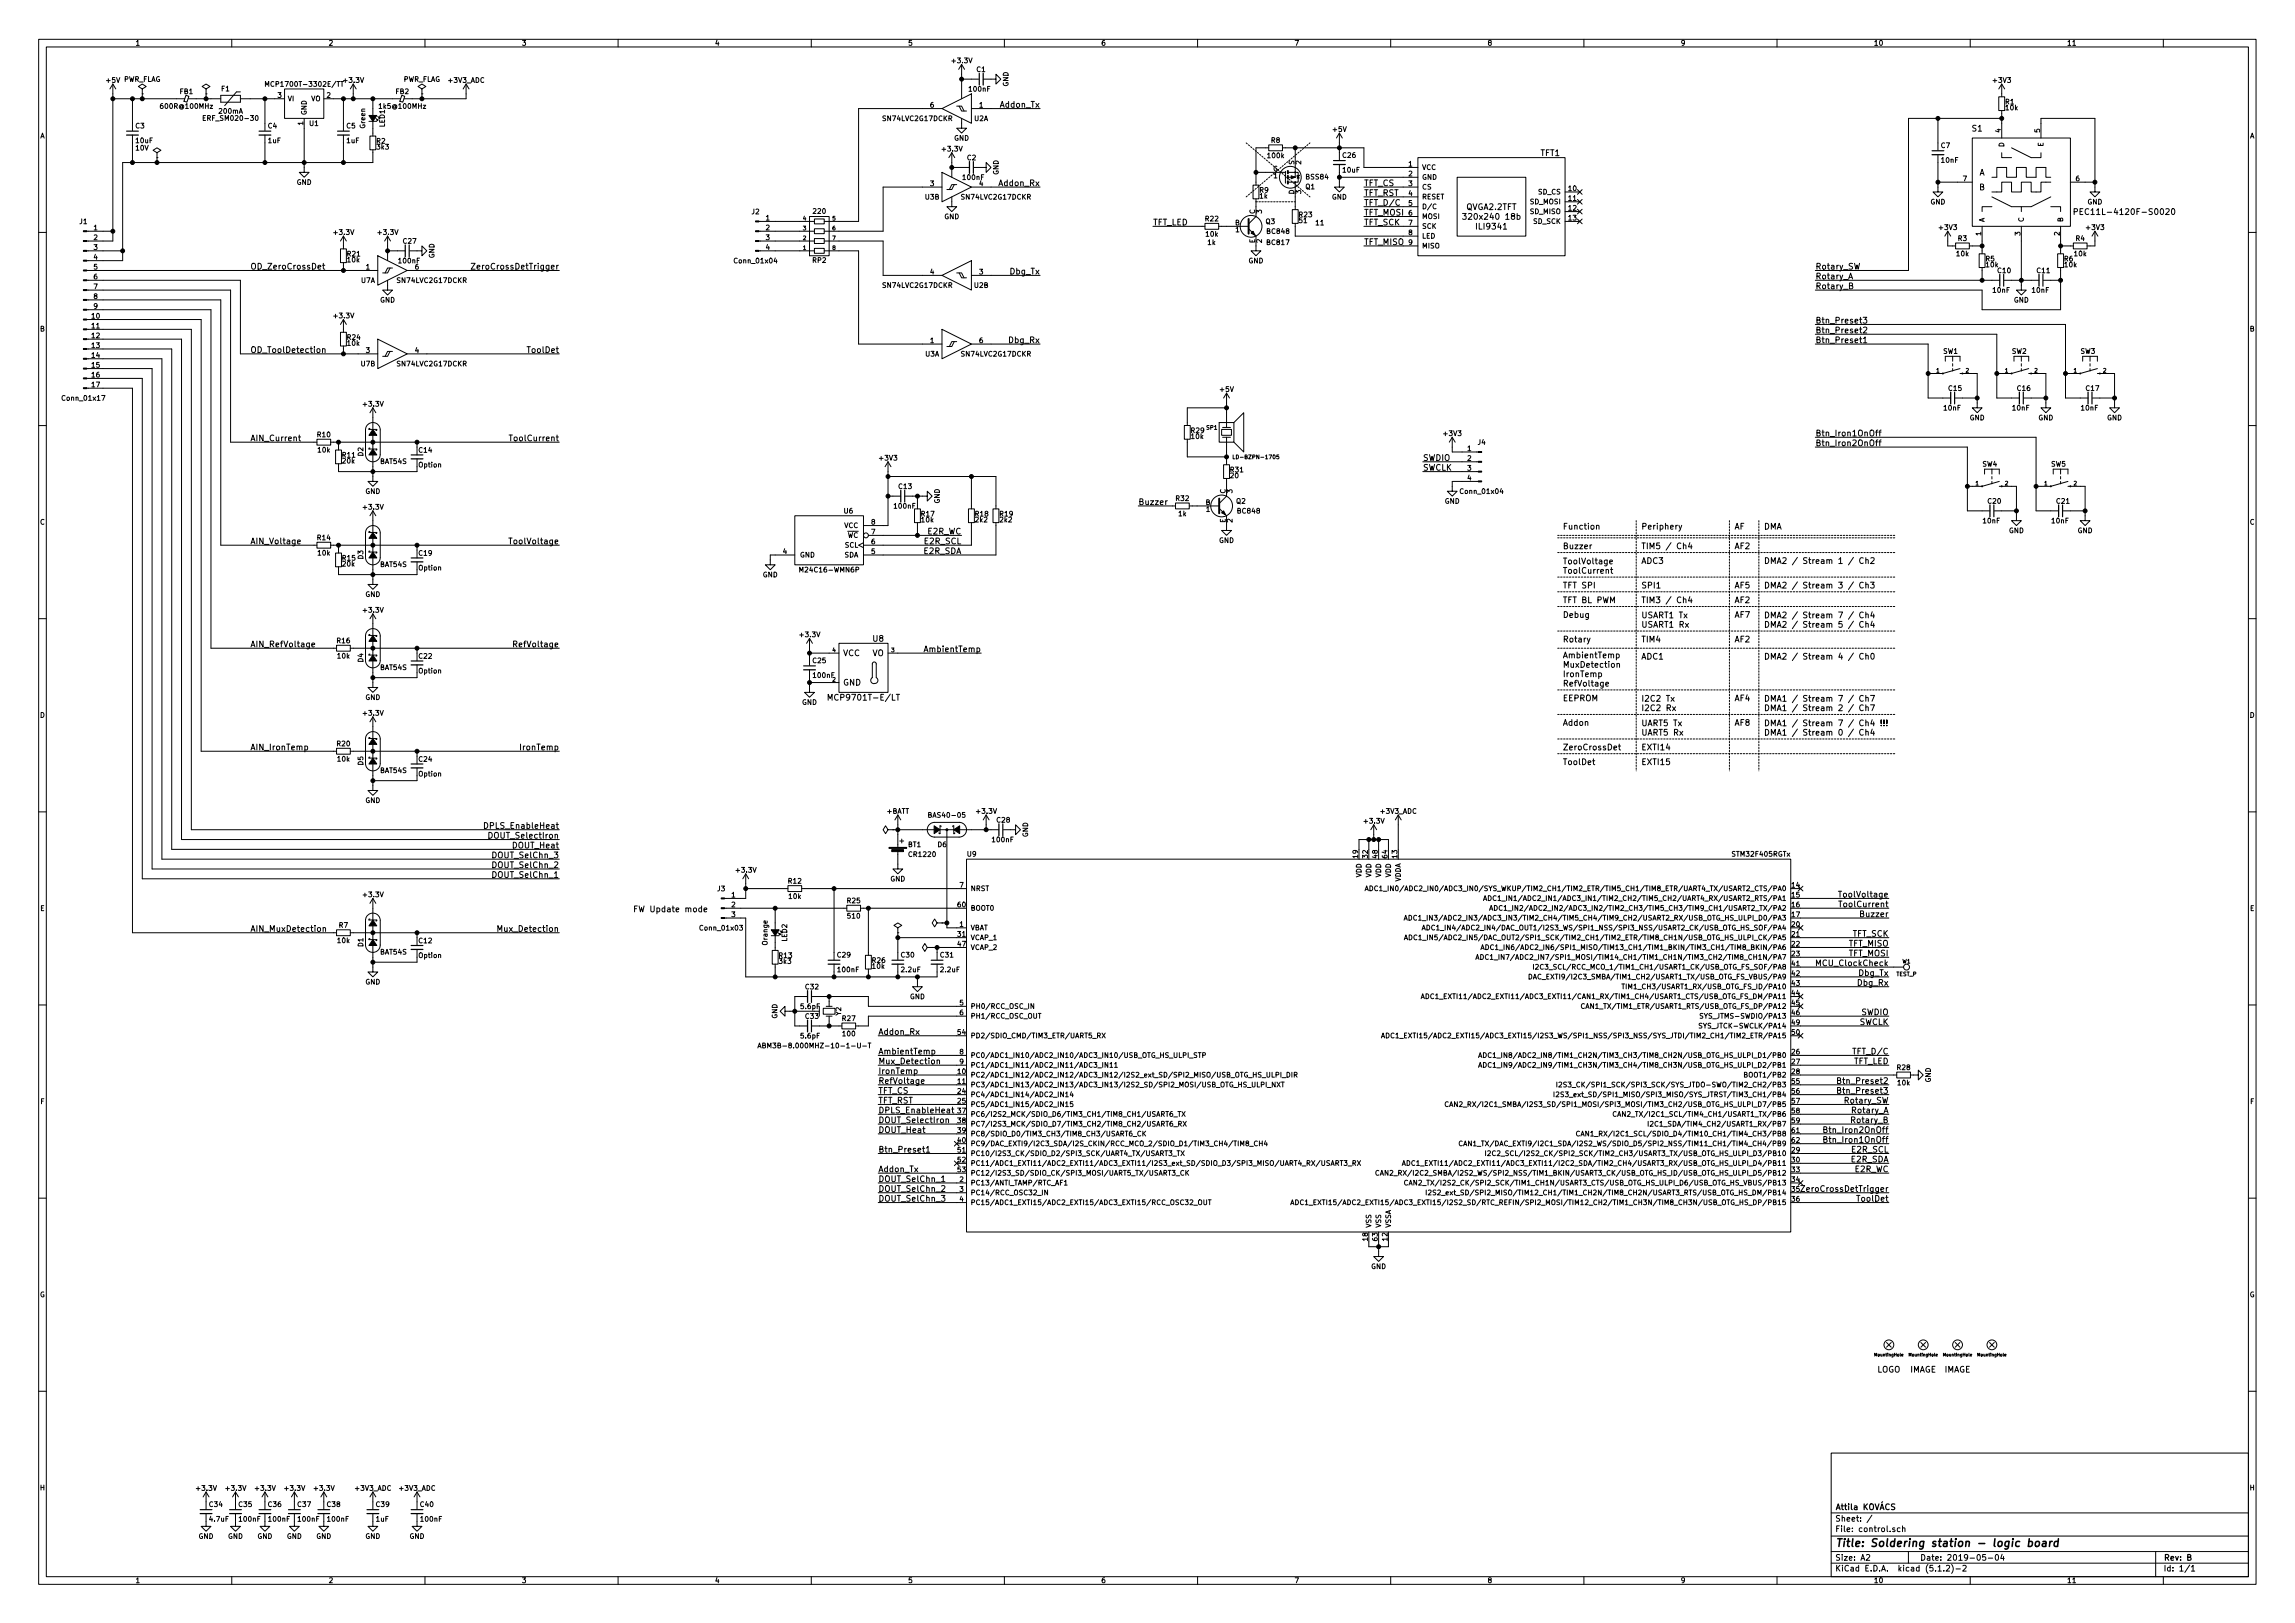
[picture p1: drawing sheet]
<svg xmlns="http://www.w3.org/2000/svg" width="594mm" height="420mm" viewBox="0 0 594 420" stroke-linecap="round" stroke-linejoin="round" font-family="sans-serif">
<defs><g id="words">
<text font-size="2.8" x="475" y="400.4">Title: Soldering station - logic board</text>
<g font-size="2.1">
<text x="258.9" y="27.9">Addon_Tx</text>
<text x="510.5" y="34">S1</text>
<text x="398.8" y="40.4">TFT1</text>
<text x="512.3" y="45.4">A</text>
<text x="258.6" y="48.2">Addon_Rx</text>
<text x="353.1" y="48.2">TFT_CS</text>
<text x="353.1" y="50.7">TFT_RST</text>
<text x="353.1" y="53.3">TFT_D/C</text>
<text x="512.3" y="49.2">B</text>
<text x="298.4" y="58.3">TFT_LED</text>
<text x="353.1" y="55.8">TFT_MOSI</text>
<text x="353.1" y="58.3">TFT_SCK</text>
<text x="379.6" y="54.3">QVGA2.2TFT</text>
<text x="379.8" y="56.9">320x240 18b</text>
<text x="382.5" y="59.4">ILI9341</text>
<text x="539.1" y="55.6">PEC11L-4120F-S0020</text>
<text x="353.1" y="63.4">TFT_MISO</text>
<text x="64.8" y="69.8">OD_ZeroCrossDet</text>
<text x="123.4" y="69.8">ZeroCrossDetTrigger</text>
<text x="261.5" y="71">Dbg_Tx</text>
<text x="469.9" y="69.8">Rotary_SW</text>
<text x="469.9" y="72.3">Rotary_A</text>
<text x="469.9" y="74.8">Rotary_B</text>
<text x="469.9" y="83.7">Btn_Preset3</text>
<text x="261.2" y="88.8">Dbg_Rx</text>
<text x="469.9" y="86.3">Btn_Preset2</text>
<text x="469.9" y="88.8">Btn_Preset1</text>
<text x="64.8" y="91.4">OD_ToolDetection</text>
<text x="136.9" y="91.4">ToolDet</text>
<text x="469.9" y="112.9">Btn_Iron1OnOff</text>
<text x="64.8" y="114.2">AIN_Current</text>
<text x="132.6" y="114.2">ToolCurrent</text>
<text x="368.3" y="119.3">SWDIO</text>
<text x="469.9" y="115.5">Btn_Iron2OnOff</text>
<text x="368.3" y="121.8">SWCLK</text>
<text x="294.6" y="130.7">Buzzer</text>
<text x="404.5" y="137.1">Function</text>
<text x="424.8" y="137.1">Periphery</text>
<text x="448.9" y="137.1">AF</text>
<text x="456.6" y="137.1">DMA</text>
<text x="64.8" y="140.9">AIN_Voltage</text>
<text x="132.6" y="140.9">ToolVoltage</text>
<text x="239.1" y="143.4">E2R_SDA</text>
<text x="239.4" y="140.9">E2R_SCL</text>
<text x="240.1" y="138.3">E2R_WC</text>
<text x="404.5" y="142.2">Buzzer</text>
<text x="424.8" y="142.2">TIM5 / Ch4</text>
<text x="448.9" y="142.2">AF2</text>
<text x="404.5" y="146.1">ToolVoltage</text>
<text x="404.5" y="148.5">ToolCurrent</text>
<text x="424.8" y="146">ADC3</text>
<text x="456.6" y="146">DMA2 / Stream 1 / Ch2</text>
<text x="404.5" y="152.3">TFT SPI</text>
<text x="424.8" y="152.3">SPI1</text>
<text x="448.9" y="152.3">AF5</text>
<text x="456.6" y="152.3">DMA2 / Stream 3 / Ch3</text>
<text x="404.5" y="156.1">TFT BL PWM</text>
<text x="404.5" y="159.9">Debug</text>
<text x="424.8" y="156.1">TIM3 / Ch4</text>
<text x="424.8" y="160">USART1 Tx</text>
<text x="448.9" y="156.1">AF2</text>
<text x="448.9" y="159.9">AF7</text>
<text x="456.6" y="160">DMA2 / Stream 7 / Ch4</text>
<text x="64.8" y="167.6">AIN_RefVoltage</text>
<text x="133.7" y="167.6">RefVoltage</text>
<text x="226" y="166.1">U8</text>
<text x="404.5" y="166.3">Rotary</text>
<text x="424.8" y="162.5">USART1 Rx</text>
<text x="424.8" y="166.3">TIM4</text>
<text x="448.9" y="166.3">AF2</text>
<text x="456.6" y="162.5">DMA2 / Stream 5 / Ch4</text>
<text x="218.2" y="169.8">VCC</text>
<text x="225.8" y="169.8">VO</text>
<text x="239.9" y="168.8">AmbientTemp</text>
<text x="404.5" y="170.4">AmbientTemp</text>
<text x="404.5" y="172.8">MuxDetection</text>
<text x="424.8" y="170.7">ADC1</text>
<text x="456.6" y="170.7">DMA2 / Stream 4 / Ch0</text>
<text x="218.2" y="177.5">GND</text>
<text x="404.5" y="175.3">IronTemp</text>
<text x="404.5" y="177.7">RefVoltage</text>
<text x="215.5" y="181.3">MCP9701T-E/LT</text>
<text x="404.5" y="181.5">EEPROM</text>
<text x="424.8" y="181.6">I2C2 Tx</text>
<text x="424.8" y="184.1">I2C2 Rx</text>
<text x="448.9" y="181.5">AF4</text>
<text x="456.6" y="181.6">DMA1 / Stream 7 / Ch7</text>
<text x="456.6" y="184.1">DMA1 / Stream 2 / Ch7</text>
<text x="404.5" y="187.9">Addon</text>
<text x="424.8" y="188">UART5 Tx</text>
<text x="424.8" y="190.4">UART5 Rx</text>
<text x="448.9" y="187.9">AF8</text>
<text x="456.6" y="188">DMA1 / Stream 7 / Ch4 !!!</text>
<text x="456.6" y="190.4">DMA1 / Stream 0 / Ch4</text>
<text x="64.8" y="194.2">AIN_IronTemp</text>
<text x="135.1" y="194.2">IronTemp</text>
<text x="404.5" y="194.2">ZeroCrossDet</text>
<text x="424.8" y="194.2">EXTI14</text>
<text x="404.5" y="198">ToolDet</text>
<text x="424.8" y="198">EXTI15</text>
<text x="126.4" y="214.5">DPLS_EnableHeat</text>
<text x="127.3" y="217.1">DOUT_SelectIron</text>
<text x="133" y="219.6">DOUT_Heat</text>
<text x="127.9" y="227.2">DOUT_SelChn_1</text>
<text x="127.9" y="224.7">DOUT_SelChn_2</text>
<text x="127.9" y="222.2">DOUT_SelChn_3</text>
<text x="476.8" y="232.3">ToolVoltage</text>
<text x="163.8" y="236.1">FW Update mode</text>
<text x="476.8" y="234.9">ToolCurrent</text>
<text x="482" y="237.4">Buzzer</text>
<text x="64.8" y="241.2">AIN_MuxDetection</text>
<text x="129.7" y="241.2">Mux_Detection</text>
<text x="478.5" y="245">TFT_MISO</text>
<text x="479.4" y="242.5">TFT_SCK</text>
<text x="470.8" y="250.1">MCU_ClockCheck</text>
<text x="478.5" y="247.6">TFT_MOSI</text>
<text x="480.9" y="255.2">Dbg_Rx</text>
<text x="481.2" y="252.6">Dbg_Tx</text>
<text x="481.8" y="262.8">SWDIO</text>
<text x="227.3" y="267.9">Addon_Rx</text>
<text x="481.2" y="265.3">SWCLK</text>
<text x="227.3" y="275.5">Mux_Detection</text>
<text x="227.3" y="273">AmbientTemp</text>
<text x="479.6" y="275.5">TFT_LED</text>
<text x="480.2" y="273">TFT_D/C</text>
<text x="227.3" y="280.6">RefVoltage</text>
<text x="227.3" y="278">IronTemp</text>
<text x="476.6" y="280.6">Btn_Preset2</text>
<text x="227.3" y="283.1">TFT_CS</text>
<text x="227.3" y="285.7">TFT_RST</text>
<text x="476.6" y="283.1">Btn_Preset3</text>
<text x="477.6" y="285.7">Rotary_SW</text>
<text x="227.3" y="288.2">DPLS_EnableHeat</text>
<text x="227.3" y="290.7">DOUT_SelectIron</text>
<text x="227.3" y="293.3">DOUT_Heat</text>
<text x="473" y="293.3">Btn_Iron2OnOff</text>
<text x="479.5" y="288.2">Rotary_A</text>
<text x="479.5" y="290.7">Rotary_B</text>
<text x="227.3" y="298.4">Btn_Preset1</text>
<text x="473" y="295.8">Btn_Iron1OnOff</text>
<text x="479.4" y="298.4">E2R_SCL</text>
<text x="227.3" y="306">DOUT_SelChn_1</text>
<text x="227.3" y="303.4">Addon_Tx</text>
<text x="479.2" y="300.9">E2R_SDA</text>
<text x="480.1" y="303.4">E2R_WC</text>
<text x="227.3" y="308.5">DOUT_SelChn_2</text>
<text x="227.3" y="311.1">DOUT_SelChn_3</text>
<text x="467.6" y="308.5">ZeroCrossDetTrigger</text>
<text x="481.1" y="311.1">ToolDet</text>
<text x="485.8" y="355.3">LOGO</text>
<text x="494.4" y="355.3">IMAGE</text>
<text x="503.3" y="355.3">IMAGE</text>
<text x="475" y="393.9">Sheet: /</text>
<text x="475" y="390.9">Attila KOVÁCS</text>
<text x="475" y="396.6">File: control.sch</text>
<text x="475" y="406.8">KiCad E.D.A. kicad (5.1.2)-2</text>
<text x="475" y="404">Size: A2</text>
<text x="497" y="404">Date: 2019-05-04</text>
<text x="560" y="404">Rev: B</text>
<text x="560" y="406.8">Id: 1/1</text>
</g>
<g font-size="1.8">
<text x="35" y="11.8">1</text>
<text x="85" y="11.8">2</text>
<text x="135" y="11.8">3</text>
<text x="185" y="11.8">4</text>
<text x="235" y="11.8">5</text>
<text x="285" y="11.8">6</text>
<text x="335" y="11.8">7</text>
<text x="385" y="11.8">8</text>
<text x="435" y="11.8">9</text>
<text x="485" y="11.8">10</text>
<text x="535" y="11.8">11</text>
<text x="246.6" y="16.3">+3.3V</text>
<text x="27.6" y="21.4">+5V PWR_FLAG</text>
<text x="57.4" y="23.6">F1</text>
<text x="70.1" y="22.4">MCP1700T-3302E/TT</text>
<text x="89.1" y="21.4">+3.3V</text>
<text x="104.3" y="21.2">PWR_FLAG</text>
<text x="116.2" y="21.4">+3V3_ADC</text>
<text x="251" y="23.7">100nF</text>
<text x="252.8" y="18.6">C1</text>
<text x="261" y="22.4" transform="rotate(-90 261 22.4)">GND</text>
<text x="516.1" y="21.4">+3V3</text>
<text x="42" y="28.2">600R@100MHz</text>
<text x="46.6" y="24.4">FB1</text>
<text x="56.8" y="29.4">200mA</text>
<text x="71.9" y="25.3">3</text>
<text x="74.4" y="26.2">VI</text>
<text x="79.4" y="29.9" transform="rotate(-90 79.4 29.9)">GND</text>
<text x="80.5" y="26.2">VO</text>
<text x="84.6" y="25.3">2</text>
<text x="98.5" y="28.2">1k5@100MHz</text>
<text x="102.5" y="24.4">FB2</text>
<text x="240.8" y="27.9">6</text>
<text x="253.5" y="27.9">1</text>
<text x="519.1" y="27">R1</text>
<text x="519.3" y="28.5">10k</text>
<text x="10.4" y="35.8">A</text>
<text x="35.1" y="33.2">C3</text>
<text x="53.4" y="31.3">ERF_SM020-30</text>
<text x="69.4" y="33.2">C4</text>
<text x="78.5" y="32.4" transform="rotate(-90 78.5 32.4)">1</text>
<text x="80.2" y="32.6">U1</text>
<text x="89.7" y="33.2">C5</text>
<text x="94.5" y="33.2" transform="rotate(-90 94.5 33.2)">Green</text>
<text x="99.6" y="32.9" transform="rotate(-90 99.6 32.9)">LED1</text>
<text x="228.8" y="31.3">SN74LVC2G17DCKR</text>
<text x="252.2" y="31.3">U2A</text>
<text x="345.1" y="34.1">+5V</text>
<text x="517.9" y="34.3" transform="rotate(-90 517.9 34.3)">4</text>
<text x="528.1" y="34.3" transform="rotate(-90 528.1 34.3)">5</text>
<text x="582.4" y="35.8">A</text>
<text x="35.2" y="39">10V</text>
<text x="35.3" y="37.1">10uF</text>
<text x="69.4" y="37.1">1uF</text>
<text x="89.8" y="37.1">1uF</text>
<text x="97.5" y="37.2">R2</text>
<text x="97.6" y="38.7">3k3</text>
<text x="244" y="39.2">+3.3V</text>
<text x="247" y="36.4">GND</text>
<text x="250.4" y="41.5">C2</text>
<text x="328.2" y="40.9">100k</text>
<text x="329.1" y="37">R8</text>
<text x="347.6" y="40.9">C26</text>
<text x="502.5" y="38.3">C7</text>
<text x="518.8" y="38" transform="rotate(-90 518.8 38)">D</text>
<text x="529" y="37.9" transform="rotate(-90 529 37.9)">E</text>
<text x="76.8" y="47.8">GND</text>
<text x="249.4" y="46.6">100nF</text>
<text x="258.5" y="45.3" transform="rotate(-90 258.5 45.3)">GND</text>
<text x="329.5" y="44.4">G</text>
<text x="329.7" y="46.1">1</text>
<text x="335" y="42.7" transform="rotate(-90 335 42.7)">S</text>
<text x="336.8" y="42.6" transform="rotate(-90 336.8 42.6)">2</text>
<text x="338.2" y="46.4">BSS84</text>
<text x="347.7" y="44.7">10uF</text>
<text x="364.6" y="43.1">1</text>
<text x="364.6" y="45.6">2</text>
<text x="368" y="44">VCC</text>
<text x="368" y="46.5">GND</text>
<text x="502.6" y="42.1">10nF</text>
<text x="508.2" y="46.9">7</text>
<text x="537.4" y="46.9">6</text>
<text x="239.5" y="51.7">U3B</text>
<text x="240.8" y="48.2">3</text>
<text x="249.1" y="51.7">SN74LVC2G17DCKR</text>
<text x="253.5" y="48.2">4</text>
<text x="326.1" y="49.9">R9</text>
<text x="326.1" y="51.4">1k</text>
<text x="335" y="50.3" transform="rotate(-90 335 50.3)">D</text>
<text x="336.8" y="50.2" transform="rotate(-90 336.8 50.2)">3</text>
<text x="338" y="49">Q1</text>
<text x="344.8" y="51.7">GND</text>
<text x="364.6" y="48.2">3</text>
<text x="364.6" y="50.7">4</text>
<text x="364.6" y="53.3">5</text>
<text x="368" y="49.1">CS</text>
<text x="368" y="51.6">RESET</text>
<text x="396.2" y="52.9">SD_MOSI</text>
<text x="398.2" y="50.3">SD_CS</text>
<text x="406.1" y="49.4">10</text>
<text x="406.1" y="52">11</text>
<text x="499.7" y="52.9">GND</text>
<text x="540.3" y="52.9">GND</text>
<text x="20.6" y="58">J1</text>
<text x="24.3" y="59.6">1</text>
<text x="194.6" y="55.5">J2</text>
<text x="198.3" y="57.1">1</text>
<text x="198.3" y="59.6">2</text>
<text x="210.6" y="55.3">220</text>
<text x="244.4" y="56.7">GND</text>
<text x="312.1" y="57.3">R22</text>
<text x="319.7" y="58.3">B</text>
<text x="324.9" y="55.4" transform="rotate(-90 324.9 55.4)">C</text>
<text x="326.6" y="55.3" transform="rotate(-90 326.6 55.3)">3</text>
<text x="327.7" y="58">Q3</text>
<text x="336.3" y="56.2">R23</text>
<text x="336.3" y="57.8">51</text>
<text x="340.4" y="58.3">11</text>
<text x="364.6" y="55.8">6</text>
<text x="364.6" y="58.3">7</text>
<text x="368" y="54.1">D/C</text>
<text x="368" y="56.7">MOSI</text>
<text x="368" y="59.2">SCK</text>
<text x="396.2" y="55.4">SD_MISO</text>
<text x="397" y="58">SD_SCK</text>
<text x="406.1" y="54.5">12</text>
<text x="406.1" y="57.1">13</text>
<text x="502.1" y="59.5">+3V3</text>
<text x="513.7" y="57.6" transform="rotate(-90 513.7 57.6)">A</text>
<text x="523.9" y="57.6" transform="rotate(-90 523.9 57.6)">C</text>
<text x="534" y="57.6" transform="rotate(-90 534 57.6)">B</text>
<text x="540.2" y="59.5">+3V3</text>
<text x="24.3" y="62.1">2</text>
<text x="24.3" y="64.7">3</text>
<text x="86.6" y="60.8">+3.3V</text>
<text x="98" y="60.8">+3.3V</text>
<text x="104.4" y="63.1">C27</text>
<text x="198.3" y="62.1">3</text>
<text x="198.3" y="64.7">4</text>
<text x="312.2" y="61.3">10k</text>
<text x="312.4" y="63.4">1k</text>
<text x="319.9" y="60.1">1</text>
<text x="324.9" y="63" transform="rotate(-90 324.9 63)">E</text>
<text x="326.6" y="62.9" transform="rotate(-90 326.6 62.9)">2</text>
<text x="327.7" y="63.4">BC817</text>
<text x="328.1" y="60.5">BC848</text>
<text x="364.6" y="60.9">8</text>
<text x="364.6" y="63.4">9</text>
<text x="368" y="61.8">LED</text>
<text x="368" y="64.3">MISO</text>
<text x="506.9" y="62.4">R3</text>
<text x="512.8" y="61" transform="rotate(-90 512.8 61)">1</text>
<text x="523" y="61" transform="rotate(-90 523 61)">3</text>
<text x="533.1" y="61" transform="rotate(-90 533.1 61)">2</text>
<text x="537.4" y="62.4">R4</text>
<text x="24.3" y="67.2">4</text>
<text x="24.3" y="69.8">5</text>
<text x="89.9" y="66.4">R21</text>
<text x="90" y="67.9">10k</text>
<text x="94.8" y="69.8">1</text>
<text x="103.3" y="68.2">100nF</text>
<text x="107.5" y="69.8">6</text>
<text x="112.4" y="66.9" transform="rotate(-90 112.4 66.9)">GND</text>
<text x="190.4" y="68.2">Conn_01x04</text>
<text x="210.4" y="68">RP2</text>
<text x="240.8" y="71">4</text>
<text x="253.5" y="71">3</text>
<text x="323.2" y="68.2">GND</text>
<text x="506.5" y="66.3">10k</text>
<text x="514" y="67.7">R5</text>
<text x="514.2" y="69.2">10k</text>
<text x="517.2" y="70.7">C10</text>
<text x="527.3" y="70.7">C11</text>
<text x="534.4" y="67.7">R6</text>
<text x="534.5" y="69.2">10k</text>
<text x="537" y="66.3">10k</text>
<text x="24.3" y="72.3">6</text>
<text x="24.3" y="74.8">7</text>
<text x="24.3" y="77.4">8</text>
<text x="93.5" y="73.2">U7A</text>
<text x="103.1" y="73.2">SN74LVC2G17DCKR</text>
<text x="228.8" y="74.5">SN74LVC2G17DCKR</text>
<text x="252.2" y="74.5">U2B</text>
<text x="516" y="75.8">10nF</text>
<text x="526.1" y="75.8">10nF</text>
<text x="23.8" y="82.5">10</text>
<text x="24.3" y="79.9">9</text>
<text x="86.6" y="82.4">+3.3V</text>
<text x="98.4" y="78.3">GND</text>
<text x="521.3" y="78.3">GND</text>
<text x="10.4" y="85.8">B</text>
<text x="23.8" y="85">11</text>
<text x="23.8" y="87.5">12</text>
<text x="89.9" y="88">R24</text>
<text x="90" y="89.5">10k</text>
<text x="240.8" y="88.8">1</text>
<text x="253.5" y="88.8">6</text>
<text x="582.4" y="85.8">B</text>
<text x="23.8" y="90.1">13</text>
<text x="23.8" y="92.6">14</text>
<text x="23.8" y="95.2">15</text>
<text x="93.5" y="94.8">U7B</text>
<text x="94.8" y="91.4">3</text>
<text x="103.1" y="94.8">SN74LVC2G17DCKR</text>
<text x="107.5" y="91.4">4</text>
<text x="239.5" y="92.3">U3A</text>
<text x="249.1" y="92.3">SN74LVC2G17DCKR</text>
<text x="503" y="91.6">SW1</text>
<text x="520.8" y="91.6">SW2</text>
<text x="538.6" y="91.6">SW3</text>
<text x="23.8" y="97.7">16</text>
<text x="23.8" y="100.2">17</text>
<text x="315.9" y="101.4">+5V</text>
<text x="504.5" y="101.2">C15</text>
<text x="522.2" y="101.2">C16</text>
<text x="540" y="101.2">C17</text>
<text x="16.4" y="103.7">Conn_01x17</text>
<text x="94.2" y="105.2">+3.3V</text>
<text x="503.3" y="106.3">10nF</text>
<text x="521" y="106.3">10nF</text>
<text x="538.8" y="106.3">10nF</text>
<text x="82.2" y="113.2">R10</text>
<text x="308.4" y="112.1">R29</text>
<text x="308.4" y="113.6">10k</text>
<text x="373.8" y="112.9">+3V3</text>
<text x="509.9" y="108.8">GND</text>
<text x="527.6" y="108.8">GND</text>
<text x="545.4" y="108.8">GND</text>
<text x="82.3" y="117.1">10k</text>
<text x="88.7" y="118.5">R11</text>
<text x="88.7" y="120">20k</text>
<text x="94" y="118.1" transform="rotate(-90 94 118.1)">D2</text>
<text x="108.5" y="117.2">C14</text>
<text x="227.8" y="119.2">+3V3</text>
<text x="379.9" y="116.8">1</text>
<text x="379.9" y="119.3">2</text>
<text x="382.6" y="115.2">J4</text>
<text x="98.5" y="120.1">BAT54S</text>
<text x="108.5" y="121">Option</text>
<text x="318.5" y="122.3">R31</text>
<text x="318.6" y="123.8">20</text>
<text x="379.9" y="121.8">3</text>
<text x="379.9" y="124.4">4</text>
<text x="513.2" y="120.8">SW4</text>
<text x="531" y="120.8">SW5</text>
<text x="94.2" y="131.9">+3.3V</text>
<text x="94.6" y="127.9">GND</text>
<text x="231.6" y="131.7">100nF</text>
<text x="232.7" y="126.6">C13</text>
<text x="243.3" y="130.4" transform="rotate(-90 243.3 130.4)">GND</text>
<text x="304.4" y="129.7">R32</text>
<text x="312.1" y="130.7">B</text>
<text x="317.2" y="127.8" transform="rotate(-90 317.2 127.8)">C</text>
<text x="319" y="127.7" transform="rotate(-90 319 127.7)">3</text>
<text x="320.1" y="130.4">Q2</text>
<text x="374" y="130.4">GND</text>
<text x="378.3" y="127.9">Conn_01x04</text>
<text x="514.6" y="130.4">C20</text>
<text x="532.4" y="130.4">C21</text>
<text x="10.4" y="135.8">C</text>
<text x="218.5" y="136.7">VCC</text>
<text x="218.5" y="132.9">U6</text>
<text x="225.6" y="135.8">8</text>
<text x="238.5" y="133.7">R17</text>
<text x="238.6" y="135.2">10k</text>
<text x="252.5" y="133.7">R18</text>
<text x="252.6" y="135.2">2k2</text>
<text x="258.9" y="133.7">R19</text>
<text x="258.9" y="135.2">2k2</text>
<text x="305.1" y="133.6">1k</text>
<text x="312.2" y="132.5">1</text>
<text x="317.2" y="135.4" transform="rotate(-90 317.2 135.4)">E</text>
<text x="319" y="135.3" transform="rotate(-90 319 135.3)">2</text>
<text x="320.5" y="132.9">BC848</text>
<text x="513.4" y="135.5">10nF</text>
<text x="531.2" y="135.5">10nF</text>
<text x="582.4" y="135.8">C</text>
<text x="82.2" y="139.8">R14</text>
<text x="82.3" y="143.8">10k</text>
<text x="108.5" y="143.9">C19</text>
<text x="202.7" y="143.4">4</text>
<text x="218.7" y="141.8">SCL</text>
<text x="219.3" y="139.2">WC</text>
<text x="225.6" y="143.4">5</text>
<text x="225.6" y="140.9">6</text>
<text x="225.6" y="138.3">7</text>
<text x="315.5" y="140.6">GND</text>
<text x="520" y="138">GND</text>
<text x="537.8" y="138">GND</text>
<text x="88.7" y="145.1">R15</text>
<text x="88.7" y="146.7">20k</text>
<text x="94" y="144.7" transform="rotate(-90 94 144.7)">D3</text>
<text x="98.5" y="146.8">BAT54S</text>
<text x="108.5" y="147.7">Option</text>
<text x="197.4" y="149.4">GND</text>
<text x="207" y="144.3">GND</text>
<text x="207.7" y="148.2">M24C16-WMN6P</text>
<text x="218.5" y="144.3">SDA</text>
<text x="94.6" y="154.5">GND</text>
<text x="94.2" y="158.6">+3.3V</text>
<text x="87.3" y="166.5">R16</text>
<text x="207.2" y="164.9">+3.3V</text>
<text x="87.4" y="170.5">10k</text>
<text x="94" y="171.4" transform="rotate(-90 94 171.4)">D4</text>
<text x="98.5" y="173.4">BAT54S</text>
<text x="108.5" y="170.5">C22</text>
<text x="210.5" y="171.7">C25</text>
<text x="108.5" y="174.3">Option</text>
<text x="210.6" y="175.5">100nF</text>
<text x="10.4" y="185.8">D</text>
<text x="94.2" y="185.3">+3.3V</text>
<text x="94.6" y="181.2">GND</text>
<text x="207.6" y="182.5">GND</text>
<text x="582.4" y="185.8">D</text>
<text x="87.3" y="193.2">R20</text>
<text x="87.4" y="197.1">10k</text>
<text x="108.5" y="197.2">C24</text>
<text x="94" y="198.1" transform="rotate(-90 94 198.1)">D5</text>
<text x="98.5" y="200.1">BAT54S</text>
<text x="108.5" y="201">Option</text>
<text x="94.6" y="207.9">GND</text>
<text x="229.5" y="210.7">+BATT</text>
<text x="241" y="211.7">BAS40-05</text>
<text x="252.9" y="210.7">+3.3V</text>
<text x="258.1" y="212.9">C28</text>
<text x="353.3" y="213.2">+3.3V</text>
<text x="357.5" y="210.7">+3V3_ADC</text>
<text x="235.1" y="219.3">BT1</text>
<text x="235.5" y="221.8">CR1220</text>
<text x="242.8" y="219.3">D6</text>
<text x="250.4" y="221.8">U9</text>
<text x="257" y="218">100nF</text>
<text x="266.1" y="216.8" transform="rotate(-90 266.1 216.8)">GND</text>
<text x="448.6" y="221.8">STM32F405RGTx</text>
<text x="190.7" y="225.9">+3.3V</text>
<text x="351.5" y="222.1" transform="rotate(-90 351.5 222.1)">19</text>
<text x="352.4" y="227.2" transform="rotate(-90 352.4 227.2)">VDD</text>
<text x="354.1" y="222.1" transform="rotate(-90 354.1 222.1)">32</text>
<text x="355" y="227.2" transform="rotate(-90 355 227.2)">VDD</text>
<text x="356.6" y="222.1" transform="rotate(-90 356.6 222.1)">48</text>
<text x="357.5" y="227.2" transform="rotate(-90 357.5 227.2)">VDD</text>
<text x="359.2" y="222.1" transform="rotate(-90 359.2 222.1)">64</text>
<text x="360" y="227.2" transform="rotate(-90 360 227.2)">VDD</text>
<text x="361.7" y="222.1" transform="rotate(-90 361.7 222.1)">13</text>
<text x="94.2" y="232.2">+3.3V</text>
<text x="185.7" y="230.7">J3</text>
<text x="189.4" y="232.3">1</text>
<text x="204.1" y="228.7">R12</text>
<text x="204.3" y="232.7">10k</text>
<text x="219.4" y="233.8">R25</text>
<text x="230.5" y="228.2">GND</text>
<text x="248.4" y="229.8">7</text>
<text x="251.2" y="230.7">NRST</text>
<text x="362.6" y="228.4" transform="rotate(-90 362.6 228.4)">VDDA</text>
<text x="363.7" y="230.7">ADC1_IN0/ADC2_IN0/ADC3_IN0/SYS_WKUP/TIM2_CH1/TIM2_ETR/TIM5_CH1/TIM8_ETR/UART4_TX/USART2_CTS/PA0</text>
<text x="392" y="233.2">ADC1_IN1/ADC2_IN1/ADC3_IN1/TIM2_CH2/TIM5_CH2/UART4_RX/USART2_RTS/PA1</text>
<text x="463.9" y="229.8">14</text>
<text x="463.9" y="232.3">15</text>
<text x="10.4" y="235.8">E</text>
<text x="189.4" y="234.9">2</text>
<text x="189.4" y="237.4">3</text>
<text x="219.5" y="237.8">510</text>
<text x="248" y="234.9">60</text>
<text x="248.4" y="239.9">1</text>
<text x="251.2" y="235.8">BOOT0</text>
<text x="373.1" y="238.3">ADC1_IN3/ADC2_IN3/ADC3_IN3/TIM2_CH4/TIM5_CH4/TIM9_CH2/USART2_RX/USB_OTG_HS_ULPI_D0/PA3</text>
<text x="394" y="235.8">ADC1_IN2/ADC2_IN2/ADC3_IN2/TIM2_CH3/TIM5_CH3/TIM9_CH1/USART2_TX/PA2</text>
<text x="463.9" y="234.9">16</text>
<text x="463.9" y="237.4">17</text>
<text x="463.9" y="239.9">20</text>
<text x="582.4" y="235.8">E</text>
<text x="87.4" y="244.1">10k</text>
<text x="87.8" y="240.2">R7</text>
<text x="94" y="245.1" transform="rotate(-90 94 245.1)">D1</text>
<text x="108.5" y="244.2">C12</text>
<text x="181.5" y="240.9">Conn_01x03</text>
<text x="198.7" y="244.6" transform="rotate(-90 198.7 244.6)">Orange</text>
<text x="203.8" y="243.7" transform="rotate(-90 203.8 243.7)">LED2</text>
<text x="248" y="242.5">31</text>
<text x="248" y="245">47</text>
<text x="251.2" y="240.8">VBAT</text>
<text x="251.2" y="243.4">VCAP_1</text>
<text x="251.2" y="245.9">VCAP_2</text>
<text x="372.5" y="243.4">ADC1_IN5/ADC2_IN5/DAC_OUT2/SPI1_SCK/TIM2_CH1/TIM2_ETR/TIM8_CH1N/USB_OTG_HS_ULPI_CK/PA5</text>
<text x="376.9" y="240.8">ADC1_IN4/ADC2_IN4/DAC_OUT1/I2S3_WS/SPI1_NSS/SPI3_NSS/USART2_CK/USB_OTG_HS_SOF/PA4</text>
<text x="392.5" y="245.9">ADC1_IN6/ADC2_IN6/SPI1_MISO/TIM13_CH1/TIM1_BKIN/TIM3_CH1/TIM8_BKIN/PA6</text>
<text x="463.9" y="242.5">21</text>
<text x="463.9" y="245">22</text>
<text x="98.5" y="247.1">BAT54S</text>
<text x="108.5" y="248">Option</text>
<text x="201.7" y="248">R13</text>
<text x="201.8" y="249.5">3k3</text>
<text x="216.8" y="247.9">C29</text>
<text x="217" y="251.7">100nF</text>
<text x="225.8" y="249.3">R26</text>
<text x="225.9" y="250.8">10k</text>
<text x="233.3" y="247.9">C30</text>
<text x="233.4" y="251.7">2.2uF</text>
<text x="243.5" y="247.9">C31</text>
<text x="243.6" y="251.7">2.2uF</text>
<text x="391.5" y="248.5">ADC1_IN7/ADC2_IN7/SPI1_MOSI/TIM14_CH1/TIM1_CH1N/TIM3_CH2/TIM8_CH1N/PA7</text>
<text x="401.9" y="251">I2C3_SCL/RCC_MCO_1/TIM1_CH1/USART1_CK/USB_OTG_FS_SOF/PA8</text>
<text x="463.9" y="247.6">23</text>
<text x="463.9" y="250.1">41</text>
<text x="94.6" y="254.9">GND</text>
<text x="208.6" y="256.1">C32</text>
<text x="400.4" y="253.5">DAC_EXTI9/I2C3_SMBA/TIM1_CH2/USART1_TX/USB_OTG_FS_VBUS/PA9</text>
<text x="423" y="256.1">TIM1_CH3/USART1_RX/USB_OTG_FS_ID/PA10</text>
<text x="463.9" y="252.6">42</text>
<text x="463.9" y="255.2">43</text>
<text x="463.9" y="257.7">44</text>
<text x="201.2" y="263.7" transform="rotate(-90 201.2 263.7)">GND</text>
<text x="207.4" y="261.2">5.6pF</text>
<text x="208.6" y="263.7">C33</text>
<text x="217.7" y="262.9" transform="rotate(-90 217.7 262.9)">Y2</text>
<text x="235.5" y="258.7">GND</text>
<text x="248.4" y="260.3">5</text>
<text x="248.4" y="262.8">6</text>
<text x="251.2" y="261.2">PH0/RCC_OSC_IN</text>
<text x="251.2" y="263.7">PH1/RCC_OSC_OUT</text>
<text x="375.6" y="258.6">ADC1_EXTI11/ADC2_EXTI11/ADC3_EXTI11/CAN1_RX/TIM1_CH4/USART1_CTS/USB_OTG_FS_DM/PA11</text>
<text x="412.7" y="261.2">CAN1_TX/TIM1_ETR/USART1_RTS/USB_OTG_FS_DP/PA12</text>
<text x="441.8" y="263.7">SYS_JTMS-SWDIO/PA13</text>
<text x="463.9" y="260.3">45</text>
<text x="463.9" y="262.8">46</text>
<text x="207.4" y="268.8">5.6pF</text>
<text x="218.1" y="264.3">R27</text>
<text x="218.2" y="268.3">100</text>
<text x="248" y="267.9">54</text>
<text x="251.2" y="268.8">PD2/SDIO_CMD/TIM3_ETR/UART5_RX</text>
<text x="368.8" y="268.8">ADC1_EXTI15/ADC2_EXTI15/ADC3_EXTI15/I2S3_WS/SPI1_NSS/SPI3_NSS/SYS_JTDI/TIM2_CH1/TIM2_ETR/PA15</text>
<text x="441.4" y="266.2">SYS_JTCK-SWCLK/PA14</text>
<text x="463.9" y="265.3">49</text>
<text x="463.9" y="267.9">50</text>
<text x="199.4" y="271.4">ABM3B-8.000MHZ-10-1-U-T</text>
<text x="248.4" y="273">8</text>
<text x="248.4" y="275.5">9</text>
<text x="251.2" y="273.9">PC0/ADC1_IN10/ADC2_IN10/ADC3_IN10/USB_OTG_HS_ULPI_STP</text>
<text x="390.6" y="273.9">ADC1_IN8/ADC2_IN8/TIM1_CH2N/TIM3_CH3/TIM8_CH2N/USB_OTG_HS_ULPI_D1/PB0</text>
<text x="463.9" y="273">26</text>
<text x="463.9" y="275.5">27</text>
<text x="248" y="278">10</text>
<text x="248" y="280.6">11</text>
<text x="251.2" y="276.4">PC1/ADC1_IN11/ADC2_IN11/ADC3_IN11</text>
<text x="251.2" y="278.9">PC2/ADC1_IN12/ADC2_IN12/ADC3_IN12/I2S2_ext_SD/SPI2_MISO/USB_OTG_HS_ULPI_DIR</text>
<text x="251.2" y="281.5">PC3/ADC1_IN13/ADC2_IN13/ADC3_IN13/I2S2_SD/SPI2_MOSI/USB_OTG_HS_ULPI_NXT</text>
<text x="390.6" y="276.4">ADC1_IN9/ADC2_IN9/TIM1_CH3N/TIM3_CH4/TIM8_CH3N/USB_OTG_HS_ULPI_D2/PB1</text>
<text x="409.8" y="281.5">I2S3_CK/SPI1_SCK/SPI3_SCK/SYS_JTDO-SWO/TIM2_CH2/PB3</text>
<text x="452.5" y="278.9">BOOT1/PB2</text>
<text x="463.9" y="278">28</text>
<text x="463.9" y="280.6">55</text>
<text x="491.1" y="277">R28</text>
<text x="491.3" y="281">10k</text>
<text x="499.8" y="280.3" transform="rotate(-90 499.8 280.3)">GND</text>
<text x="10.5" y="285.8">F</text>
<text x="248" y="283.1">24</text>
<text x="248" y="285.7">25</text>
<text x="251.2" y="284">PC4/ADC1_IN14/ADC2_IN14</text>
<text x="251.2" y="286.6">PC5/ADC1_IN15/ADC2_IN15</text>
<text x="382.9" y="286.6">CAN2_RX/I2C1_SMBA/I2S3_SD/SPI1_MOSI/SPI3_MOSI/TIM3_CH2/USB_OTG_HS_ULPI_D7/PB5</text>
<text x="408.7" y="284">I2S3_ext_SD/SPI1_MISO/SPI3_MISO/SYS_JTRST/TIM3_CH1/PB4</text>
<text x="463.9" y="283.1">56</text>
<text x="463.9" y="285.7">57</text>
<text x="582.5" y="285.8">F</text>
<text x="248" y="288.2">37</text>
<text x="248" y="290.7">38</text>
<text x="248" y="293.3">39</text>
<text x="251.2" y="289.1">PC6/I2S2_MCK/SDIO_D6/TIM3_CH1/TIM8_CH1/USART6_TX</text>
<text x="251.2" y="291.6">PC7/I2S3_MCK/SDIO_D7/TIM3_CH2/TIM8_CH2/USART6_RX</text>
<text x="421.9" y="289.1">CAN2_TX/I2C1_SCL/TIM4_CH1/USART1_TX/PB6</text>
<text x="430.1" y="291.6">I2C1_SDA/TIM4_CH2/USART1_RX/PB7</text>
<text x="463.9" y="288.2">58</text>
<text x="463.9" y="290.7">59</text>
<text x="463.9" y="293.3">61</text>
<text x="248" y="295.8">40</text>
<text x="248" y="298.4">51</text>
<text x="251.2" y="294.2">PC8/SDIO_D0/TIM3_CH3/TIM8_CH3/USART6_CK</text>
<text x="251.2" y="296.7">PC9/DAC_EXTI9/I2C3_SDA/I2S_CKIN/RCC_MCO_2/SDIO_D1/TIM3_CH4/TIM8_CH4</text>
<text x="251.2" y="299.3">PC10/I2S3_CK/SDIO_D2/SPI3_SCK/UART4_TX/USART3_TX</text>
<text x="387.3" y="296.7">CAN1_TX/DAC_EXTI9/I2C1_SDA/I2S2_WS/SDIO_D5/SPI2_NSS/TIM11_CH1/TIM4_CH4/PB9</text>
<text x="392" y="299.3">I2C2_SCL/I2S2_CK/SPI2_SCK/TIM2_CH3/USART3_TX/USB_OTG_HS_ULPI_D3/PB10</text>
<text x="414.5" y="294.2">CAN1_RX/I2C1_SCL/SDIO_D4/TIM10_CH1/TIM4_CH3/PB8</text>
<text x="463.9" y="295.8">62</text>
<text x="463.9" y="298.4">29</text>
<text x="248" y="300.9">52</text>
<text x="248" y="303.4">53</text>
<text x="248.4" y="306">2</text>
<text x="251.2" y="301.8">PC11/ADC1_EXTI11/ADC2_EXTI11/ADC3_EXTI11/I2S3_ext_SD/SDIO_D3/SPI3_MISO/UART4_RX/USART3_RX</text>
<text x="251.2" y="304.3">PC12/I2S3_SD/SDIO_CK/SPI3_MOSI/UART5_TX/USART3_CK</text>
<text x="365.1" y="304.3">CAN2_RX/I2C2_SMBA/I2S2_WS/SPI2_NSS/TIM1_BKIN/USART3_CK/USB_OTG_HS_ID/USB_OTG_HS_ULPI_D5/PB12</text>
<text x="371.8" y="301.8">ADC1_EXTI11/ADC2_EXTI11/ADC3_EXTI11/I2C2_SDA/TIM2_CH4/USART3_RX/USB_OTG_HS_ULPI_D4/PB11</text>
<text x="463.9" y="300.9">30</text>
<text x="463.9" y="303.4">33</text>
<text x="463.9" y="306">34</text>
<text x="248.4" y="308.5">3</text>
<text x="248.4" y="311.1">4</text>
<text x="251.2" y="306.9">PC13/ANTI_TAMP/RTC_AF1</text>
<text x="251.2" y="309.4">PC14/RCC_OSC32_IN</text>
<text x="251.2" y="312">PC15/ADC1_EXTI15/ADC2_EXTI15/ADC3_EXTI15/RCC_OSC32_OUT</text>
<text x="347.1" y="312">ADC1_EXTI15/ADC2_EXTI15/ADC3_EXTI15/I2S2_SD/RTC_REFIN/SPI2_MOSI/TIM12_CH2/TIM1_CH3N/TIM8_CH3N/USB_OTG_HS_DP/PB15</text>
<text x="371.3" y="306.9">CAN2_TX/I2S2_CK/SPI2_SCK/TIM1_CH1N/USART3_CTS/USB_OTG_HS_ULPI_D6/USB_OTG_HS_VBUS/PB13</text>
<text x="378.2" y="309.4">I2S2_ext_SD/SPI2_MISO/TIM12_CH1/TIM1_CH2N/TIM8_CH2N/USART3_RTS/USB_OTG_HS_DM/PB14</text>
<text x="463.9" y="308.5">35</text>
<text x="463.9" y="311.1">36</text>
<text x="355" y="317.9" transform="rotate(-90 355 317.9)">VSS</text>
<text x="357.5" y="317.9" transform="rotate(-90 357.5 317.9)">VSS</text>
<text x="360" y="317.9" transform="rotate(-90 360 317.9)">VSSA</text>
<text x="354.1" y="321.2" transform="rotate(-90 354.1 321.2)">18</text>
<text x="356.6" y="321.2" transform="rotate(-90 356.6 321.2)">63</text>
<text x="359.2" y="321.2" transform="rotate(-90 359.2 321.2)">12</text>
<text x="354.9" y="328.5">GND</text>
<text x="10.3" y="335.8">G</text>
<text x="582.3" y="335.8">G</text>
<text x="10.4" y="385.8">H</text>
<text x="51" y="385.9">+3.3V</text>
<text x="58.6" y="385.9">+3.3V</text>
<text x="66.2" y="385.9">+3.3V</text>
<text x="73.9" y="385.9">+3.3V</text>
<text x="81.5" y="385.9">+3.3V</text>
<text x="92" y="385.9">+3V3_ADC</text>
<text x="103.5" y="385.9">+3V3_ADC</text>
<text x="582.4" y="385.8">H</text>
<text x="54.3" y="390.1">C34</text>
<text x="54.4" y="393.9">4.7uF</text>
<text x="61.9" y="390.1">C35</text>
<text x="62.1" y="393.9">100nF</text>
<text x="69.5" y="390.1">C36</text>
<text x="69.7" y="393.9">100nF</text>
<text x="77.1" y="390.1">C37</text>
<text x="77.3" y="393.9">100nF</text>
<text x="84.7" y="390.1">C38</text>
<text x="84.9" y="393.9">100nF</text>
<text x="97.4" y="393.9">1uF</text>
<text x="97.4" y="390.1">C39</text>
<text x="108.9" y="390.1">C40</text>
<text x="109" y="393.9">100nF</text>
<text x="51.4" y="398.4">GND</text>
<text x="59" y="398.4">GND</text>
<text x="66.6" y="398.4">GND</text>
<text x="74.2" y="398.4">GND</text>
<text x="81.9" y="398.4">GND</text>
<text x="94.6" y="398.4">GND</text>
<text x="106" y="398.4">GND</text>
<text x="35" y="409.8">1</text>
<text x="85" y="409.8">2</text>
<text x="135" y="409.8">3</text>
<text x="185" y="409.8">4</text>
<text x="235" y="409.8">5</text>
<text x="285" y="409.8">6</text>
<text x="335" y="409.8">7</text>
<text x="385" y="409.8">8</text>
<text x="435" y="409.8">9</text>
<text x="485" y="409.8">10</text>
<text x="535" y="409.8">11</text>
</g>
<g font-size="1.4">
<text x="207.9" y="59.6">3</text>
<text x="207.9" y="57.1">4</text>
<text x="215.5" y="57.1">5</text>
<text x="215.5" y="59.6">6</text>
<text x="207.9" y="64.7">1</text>
<text x="207.9" y="62.1">2</text>
<text x="215.5" y="62.1">7</text>
<text x="215.5" y="64.7">8</text>
<text x="501.3" y="96.4">1</text>
<text x="508.9" y="96.4">2</text>
<text x="519" y="96.4">1</text>
<text x="526.7" y="96.4">2</text>
<text x="536.8" y="96.4">1</text>
<text x="544.4" y="96.4">2</text>
<text x="312.4" y="111.2">SP1</text>
<text x="320.2" y="118.8">LD-BZPN-1705</text>
<text x="511.4" y="125.6">1</text>
<text x="519" y="125.6">2</text>
<text x="529.2" y="125.6">1</text>
<text x="536.8" y="125.6">2</text>
<text x="215.5" y="168.8">4</text>
<text x="230.8" y="168.8">3</text>
<text x="215.5" y="176.4">2</text>
<text x="492.5" y="249.4">W1</text>
<text x="490.9" y="252.7">TEST_P</text>
</g>
<g font-size="1.1">
<text x="485.4" y="351.1">MountingHole</text>
<text x="494.3" y="351.1">MountingHole</text>
<text x="503.2" y="351.1">MountingHole</text>
<text x="512.1" y="351.1">MountingHole</text>
</g>
</g></defs>
<g fill="none" stroke="#000" stroke-width=".26">
<path d="M10 10.2h574v400h-574zM12 12.2h570v396h-570zM60 10.2v2M110 10.2v2M160 10.2v2M210 10.2v2M248.9 16.7l-.7 1.2M248.9 16.7v8.9M248.9 16.7l.8 1.2M260 10.2v2M310 10.2v2M360 10.2v2"/>
<path d="M410 10.2v2M460 10.2v2M510 10.2v2M536.5 11.8h.8M560 10.2v2M29.2 25.6h18.6M29.2 21.8l-.8 1.2M29.2 21.8v40.6h-6.7M29.2 21.8l.8 1.2M34.3 25.6v8.2M34.3 35v7.1M36.8 23l1-.6-1-.6-1 .6 1 .6v1.3"/>
<path d="M36.8 24.3h.1M36.8 24.3v1.3M40.6 39.5l1.1-.6-1.1-.6-1 .6 1 .6v1.3M48.1 24.7l.8 .2-.5 1.6-.8-.3zM48.7 25.6h8.4M52.6 30.5h.4M53.2 29.9h-.6v1.3h.6M53.3 23l1.1-.6-1.1-.6-1 .6 1 .6v1.3M53.3 24.3h.1M53.3 24.3v1.3M57.1 24.7h5.1v1.8h-5.1zM62.2 25.6h11.5"/>
<path d="M62.2 23.8h-1l-3 3.5M66.2 30l.2-.1a.63 .63 0 0 1 .4 .7 .63 .63 0 0 1-.5 .5l-.2-.4zM68.6 25.6v8.2M68.6 35v7.1M68.7 22.4v-1.3l.4 .9 .5-.9v1.3M73.7 23h10.1v7.6h-10.1zM78.7 30.6v14h1.3l-1.3 1.3-1.2-1.3h1.2M83.8 25.6h19.9M88.2 21.1h.7M88.5 21.1v1.3M88.9 25.6v8.2M88.9 35v7.1"/>
<path d="M91.4 21.8l-.7 1.2M91.4 21.8v3.8M91.4 21.8l.8 1.2M95.5 31.4h2M95.8 35.2h1.5v3.6h-1.5zM96.5 25.6v4.3M96.5 31.4v3.8M96.5 38.8v3.3h-64.8v25.4h-9.2M97.3 30.6l.5 .6v-.3v.3h-.3M104 24.7l.8 .2-.5 1.6-.8-.3zM109.2 23l1-.6-1-.6-1 .6 1 .6v1.3M109.2 24.3h.1"/>
<path d="M109.2 24.3v1.3M120.6 21.8v3.8h-16M120.6 21.8l-.7 1.2M120.6 21.8l.8 1.2M243.8 28.1l7.7-3.8v7.6zM243.8 28.1h-21.6v29.2h-8.8M246.4 39.5l-.8 1.3M246.4 39.5v6.4M246.4 39.5l.7 1.3M247.6 27.5h.7l.6 1.2h1.3M248.3 27.5h.6l.7 1.2M248.9 30.6v2.6h1.3l-1.3 1.3-1.3-1.3h1.3"/>
<path d="M248.9 20.5h4.5M251.5 28.1h17.7M254.5 20.5h3.3v-1.3l1.3 1.3-1.3 1.3v-1.3M328.4 37.5h3.6v1.5h-3.6zM328.4 38.3h-3.3v9.6M332 38.3h21.1v5h13.9M335.3 38.3v6.3h-1.8M346.7 34.5v6.9M346.7 34.5l-.8 1.2M346.7 34.5l.8 1.2M501.6 30.6v8.3M510.5 35.7h25.4v22.9h-25.4z"/>
<path d="M517.4 25.1h1.5v3.5h-1.5zM518.2 39.5v1.3h2.5M518.2 30.6h-24.2v39.4h-24.1M518.2 21.8v3.3M518.2 28.6v7.1M518.2 21.8l-.8 1.2M518.2 21.8l.7 1.2M520.7 38.3l5.1 2.5h2.5v-1.3M528.3 35.7v-5.1h14v19.1h1.3l-1.3 1.3-1.3-1.3h1.3M22.5 59.9h6.7M40.6 40.8h.1M40.6 40.8v1.3"/>
<path d="M196.4 57.3h14.4M196.4 59.9h14.4M209.5 56h5.1v10.2h-5.1zM210.8 56.7h2.6v1.3h-2.6zM210.8 59.2h2.6v1.3h-2.6zM243.8 44.6l7.7 3.8-7.7 3.8zM243.8 48.4h-15.2v11.5h-15.2M246.4 51v2.5h1.2l-1.2 1.3-1.3-1.3h1.3M246.4 43.3h4.6M247 47.8h-.6l-.7 1.3M247.6 47.8h-.6l-.6 1.3h-1.3M251.5 48.4h17.7"/>
<path d="M252.1 43.3h3.2v-1.2l1.2 1.2-1.2 1.3v-1.3M298.4 58.6h13.5M311.9 57.8h3.6v1.6h-3.6zM315.5 58.6h7.7M323.2 59.2l1.9 1.9v3.8h1.3l-1.3 1.3-1.3-1.3h1.3M324.4 47.9h1.5v3.6h-1.5zM325.1 51.5v4.5l-1.9 2M325.1 44.6h7.6M332.7 44.4v3M333.5 47.2h1.8v7.1M333.5 45.9h1.8v-1.3h.7v2.6h-.7M334.5 54.3h1.5v3.5h-1.5z"/>
<path d="M335.3 57.8v3.3h31.7M336.4 45.4l-.7 .2M346.7 42.6v5.8h1.3l-1.3 1.3-1.3-1.3h1.3M346.7 45.9h20.3M353.1 53.5h13.9M353.1 48.4h13.9M353.1 51h13.9M353.1 56h13.9M353.1 58.6h13.9M367 40.8h38.1v25.4h-38.1zM371.7 52.9a.56 .56 0 0 0-.8 .5 .56 .56 0 0 0 .8 .5M377.2 45.9h17.8v15.2h-17.8z"/>
<path d="M378.6 55.3h.9l-.5 .5 .5 .2v.6l-.3 .2-.6-.2M389.2 59.3h.8M392.7 55.8h.5l.3 .2-.2 .7h-.6M405.1 49.7h3.8M405.1 54.8h3.8M405.1 52.2h3.8M405.1 57.3h3.8M408.3 49.1l1.2 1.2M408.3 51.6l1.2 1.2M408.3 54.2l1.2 1.2M408.3 56.7l1.2 1.2M409.5 49.1l-1.2 1.2"/>
<path d="M409.5 51.6l-1.2 1.2M409.5 54.2l-1.2 1.2M409.5 56.7l-1.2 1.2M501.6 40v9.7h1.3l-1.3 1.3-1.2-1.3h1.2M501.6 47.2h8.9M504.2 59.9v3.8h2M504.2 59.9l-.8 1.2M504.2 59.9l.8 1.2M513.1 58.6v7.1M515.6 53.5h-2.5v1.3M515.6 51l5.1 2.5h2.5v1.3M515.6 45.9h1.3v-2.6h2.5v2.6h2.6v-2.6h2.5v2.6h2.5v-2.6h2.6v2.6h1.3"/>
<path d="M523.2 58.6v16.5h1.3l-1.3 1.3-1.2-1.3h1.2M530.9 53.5h2.5v1.3M530.9 47.2h-2.6v2.5h-2.5v-2.5h-2.6v2.5h-2.5v-2.5h-2.5v2.5h-2.6M530.9 51l-5.1 2.5h-2.6M533.4 58.6v7.1M535.9 47.2h6.4M536.9 54.8l.7-.1 .1-.6-.8-.1v1.5M538.4 54.7h.5M539.2 54h-.8v1.5h.8M542.3 59.9v3.8h-2M542.3 59.9l-.8 1.2M542.3 59.9l.8 1.2"/>
<path d="M560.6 54.1l.6-.1 .3 .4-.9 1.1h.9M562.2 54.1l.3-.1a.81 .81 0 0 1 .5 .8 .81 .81 0 0 1-.5 .7l-.4-.5zM10 60.2h2M22.5 72.6h39.7v19h35.6M22.5 70h75.3M22.5 77.6h34.6v63.5h24.9M22.5 75.1h37.2v39.4h22.3M22.5 64.9h9.2M82.3 69.2l.8-.2-.1-.3h-.5l-.2 .2 .1 .7h.6M83.5 68.7h.6M83.7 68.2v1.3l.4 .2M88.1 64.4h1.6v3.6h-1.6z"/>
<path d="M88.9 61.1v3.3M88.9 68v2M88.9 61.1l-.8 1.3M88.9 61.1l.8 1.3M97.8 66.2l7.6 3.8-7.6 3.8zM100.3 72.6v2.5h1.3l-1.3 1.3-1.2-1.3h1.2M100.3 61.1l-.7 1.3M100.3 61.1v6.4M100.3 61.1l.8 1.3M100.3 64.9h4.6M101 69.4h-.7l-.6 1.3M101.6 69.4h-.6l-.7 1.3h-1.2"/>
<path d="M105.4 70h39.4M106 64.9h3.2v-1.2l1.3 1.2-1.3 1.3v-1.3M122 68.2h1l-1 1.5h1M144.1 68.7v1M144.6 68.7l-.5 .3M196.4 64.9h14.4M196.4 62.4h14.4M200.7 66.8l-.3 .9h.8M201 67.3v.8M210.8 61.8h2.6v1.2h-2.6zM210.8 64.3h2.6v1.3h-2.6zM213.4 64.9h8.8v24.2h21.6"/>
<path d="M213.4 62.4h15.2v8.9h15.2M243.8 71.3l7.7-3.8v7.6zM247.6 70.7h.7l.6 1.2h1.3M248.3 70.7h.6l.7 1.2M251.5 71.3h17.7M332.9 62.1h.8l-.5 1.2M353.1 63.7h13.9M469.9 72.6h47.8M478.5 72.2l.5-1.5 .6 1.5M478.7 74l.8-.2v-.4l-.8-.2v1.6h.6l.3-.5-.4-.3M506.2 62.9h3.6v1.5h-3.6zM509.8 63.7h3.3"/>
<path d="M512.3 65.7h1.5v3.6h-1.5zM513.1 69.3v3.3M518.8 72.6h9M529 72.6h4.4M532.6 65.7h1.6v3.6h-1.6zM533.4 69.3v10.9h-20.3v-5.1h-43.2M533.4 63.7h3.3M536.7 62.9h3.6v1.5h-3.6zM582 60.2h2M22.5 85.3h27v129.5h95.3M22.5 80.2h32.1v87.6h32.5M22.5 82.7h29.6v111.8h35"/>
<path d="M22.5 87.8h24.5v129.5h97.8M22.5 90.3h21.9v129.6h100.4M22.5 92.9h19.4v129.5h102.9M22.5 95.4h16.9v129.6h105.4M22.5 98h14.3v129.5h108M83.5 90.4l.6-.1 .1 1M83.5 90.3v1M88.1 86h1.6v3.6h-1.6zM88.9 82.7v3.3M88.9 89.6v2M88.9 82.7l-.8 1.3M88.9 82.7l.8 1.3"/>
<path d="M97.8 87.8l7.6 3.8-7.6 3.8zM101 91h-.7l-.6 1.2M101.6 91h-.6l-.7 1.2h-1.2M105.4 91.6h39.4M243.8 85.3l7.7 3.8-7.7 3.8zM247 88.4h-.6l-.7 1.3M247.6 88.4h-.6l-.6 1.3h-1.3M251.5 89.1h17.7M469.9 89.1h29.2v13.9h5.9M469.9 86.5h47v16.5h5.8M469.9 84h64.8v19h5.8M481.4 87.7h.5"/>
<path d="M481.6 87.2v1.3l.3 .2M482.3 82.1h.9l-.5 .6 .5 .1v.7l-.2 .2-.7-.2M482.4 84.8l.6-.1 .2 .4-.9 1.1h.9M482.4 87.6l.4-.4v1.5M482.4 88.7h.8M503.6 93.5v-1.3h3.8v1.3M505.5 92.2v1.3M505.5 94.1v.7M505.5 95.4v.7M507.4 96.7h4.4v8.9h1.3l-1.3 1.2-1.3-1.2h1.3M507.4 95.4l-4.5 1.3h-3.8M521.3 93.5v-1.3h3.8v1.3"/>
<path d="M523.2 92.2v1.3M523.2 94.1v.7M523.2 95.4v.7M525.1 96.7h4.5v8.9h1.3l-1.3 1.2-1.3-1.2h1.3M525.1 95.4l-4.4 1.3h-3.8M539.1 93.5v-1.3h3.8v1.3M541 92.2v1.3M541 94.1v.7M541 95.4v.7M542.9 96.7h4.5v8.9h1.2l-1.2 1.2-1.3-1.2h1.3M542.9 95.4l-4.4 1.3h-3.8M10 110.2h2"/>
<path d="M22.5 100.5h11.8v141h52.8M26.3 102.4h.9l-.6 1.2M77.2 113.1h.6M77.5 112.6v1.3l.3 .2M82 113.7h3.6v1.5h-3.6zM85.6 114.5h59.2M86.9 116.5h1.5v3.6h-1.5zM87.6 114.5v2M95 110.1a1.9 1.9 0 0 1 2.2-.6 1.9 1.9 0 0 1 1.2 1.8v6.3a1.9 1.9 0 0 1-1.9 1.9 1.9 1.9 0 0 1-1.9-1.9v-6.5zM95.8 116h-.3v.2h2v.3h-.2M95.8 110.9h-.3v.3h2v.2h-.2M96.5 114.5h.1"/>
<path d="M96.5 117.8v6.8h1.3l-1.3 1.3-1.3-1.3h1.3M96.5 105.6v5.6M96.5 112.7v3.5M96.5 105.6l-.7 1.2M96.5 105.6l.8 1.2M107.9 114.5v1.2M107.9 118.8v3.3h-20.3v-2M131.8 112.6h.8M144 113.1h.6M144.2 112.6v1.3l.4 .2M229.9 119.5v16.6h-6.4M229.9 119.5l-.8 1.3"/>
<path d="M229.9 119.5l.7 1.3M306.6 110.2h1.5v3.5h-1.5zM307.3 113.7v4.6h10.2M315.6 109.4h3.8v5.1h-3.8zM316.2 111.2h2.6v1.5h-2.6zM316.5 113.2h2M316.5 110.7h2M317.5 101.8v8.9M317.5 113.2v7.1M317.5 101.8l-.8 1.2M317.5 101.8l.8 1.2M317.5 105.6h-10.2v4.6"/>
<path d="M319.2 117.8v1h.5M319.4 109.4l2.5-2.6v10.2l-2.5-2.5M331 117.8h-.5v.5l.5-.1v.5h-.5M368.3 119.5h14.4M375.9 113.2v3.8h6.8M375.9 113.2l-.7 1.3M375.9 113.2l.8 1.3M469.9 115.7h39.4v16.5h5.8M469.9 113.2h57.1v19h5.9M485.5 111.9h.6M485.5 114.4h.6M486.1 111.3l-.4 .2v1.4"/>
<path d="M486.1 113.9l-.4 .2v1.3M486.4 111.9h.5M486.4 114.4h.5M486.9 111.3l-.3 .2v1.4M486.9 113.9l-.3 .2v1.3M506.1 103h5.7M523.9 103h5.7M541.7 103h5.7M582 110.2h2M95.2 136.6a1.89 1.89 0 0 1 2.1-.4 1.89 1.89 0 0 1 1.1 1.8v6.3a1.9 1.9 0 0 1-1.9 1.9 1.9 1.9 0 0 1-1.9-1.9v-6.5zM95.8 137.6h-.3v.2h2v.3h-.2M96.5 132.2v5.6"/>
<path d="M96.5 139.4v3.5M96.5 132.2l-.7 1.3M96.5 132.2l.8 1.3M131.7 139.3h.9M205.7 133.5h17.8v12.7h-17.8zM224.8 138.6h24.1M229.9 123.4h27.9v8.3M229.9 128.4h3.3M234.3 128.4h5.7v-1.2l1.3 1.2-1.3 1.3v-1.3M236.7 131.7h1.6v3.6h-1.6zM237.5 128.4v3.3M237.5 135.3v3.3"/>
<path d="M250.7 131.7h1.5v3.6h-1.5zM251.5 135.3v5.8h-28M251.5 123.4v8.3M257 131.7h1.6v3.6h-1.6zM257.8 135.3v8.4h-34.3M294.6 131h9.7M302.2 129.6l-.4 .3M304.3 130.2h3.5v1.5h-3.5zM307.8 131h7.8M315.6 131.6l1.9 1.9v3.8h1.3l-1.3 1.3-1.3-1.3h1.3M316.7 120.3h1.6v3.6h-1.6zM317.5 123.9v4.5l-1.9 1.9"/>
<path d="M368.3 122.1h14.4M382.7 124.6h-6.8v2.6h1.3l-1.3 1.2-1.3-1.2h1.3M388.6 126.5l-.3 .8h.8M388.9 126.9v.9M413.3 136.1h.5l.1 .9M413.3 136v1M434.6 136l.4 1M435.3 136l-.5 1.4-.2 .1M513.7 122.7v-1.2h3.8v1.2M515.6 121.5v1.2M515.6 123.4v.6M515.6 124.6v.7"/>
<path d="M516.3 132.2h5.7M517.5 125.9h4.5v8.9h1.2l-1.2 1.3-1.3-1.3h1.3M517.5 124.6l-4.4 1.3h-3.8M531.5 122.7v-1.2h3.8v1.2M533.4 121.5v1.2M533.4 123.4v.6M533.4 124.6v.7M534 132.2h5.7M535.3 125.9h4.4v8.9h1.3l-1.3 1.3-1.2-1.3h1.2M535.3 124.6l-4.4 1.3h-3.9M77 140.3l.7-.2v-.2l-.5-.1-.2 .2 .1 .7h.6M82 140.4h3.6v1.5h-3.6z"/>
<path d="M85.6 141.1h59.2M86.9 143.2h1.5v3.5h-1.5zM87.6 141.1v2.1M95.8 142.7h-.3v.2h2v.3h-.2M96.5 141.1h.1M96.5 144.4v6.9h1.3l-1.3 1.3-1.3-1.3h1.3M96.5 158.9v5.6M96.5 158.9l-.7 1.3M96.5 158.9l.8 1.3M107.9 141.1v1.3M107.9 145.5v3.3h-20.3v-2.1M205.7 143.7h-6.3v2.5h1.3l-1.3 1.3-1.3-1.3h1.3"/>
<path d="M207 148.1v-1.3l.4 .9 .4-.9v1.3M221.6 147.5l.6-.1v-.4l-.6-.2v1.3M223.5 140.5l-1.3 .6 1.3 .7M412 141.1l-.4 .2M416.7 145.5l.7-.2-.1-.2-.4-.1-.2 .2 .1 .7h.5M416.9 147.4h.6M417.1 146.9v1.3l.4 .2M428.9 152.2h.8M435.8 141.2l.5-.1 .1 1M435.8 155.2l.5-.1 .1 .9M437.4 140.5l-.3 1.1h.9M437.4 154.4l-.3 1.1h.9"/>
<path d="M437.8 141.1v1M437.8 155v1M479.8 144.3l-1.3 1.9M479.8 150.6l-1.3 2M479.8 158.4l-1.3 1.9M482.3 144.5a.68 .68 0 0 0-.9 .6 .68 .68 0 0 0 .9 .6M482.3 150.8a.68 .68 0 0 0-.9 .7 .68 .68 0 0 0 .9 .6M482.3 158.6a.68 .68 0 0 0-.9 .6 .68 .68 0 0 0 .9 .6M483 145l.6-.1v1M483 151.4l.6-.1v.9M483 159.1l.6-.1v1M483 144.4v1.5"/>
<path d="M483 150.7v1.5M483 158.4v1.6M484.2 150.7h.9l-.5 .6 .5 .1v.7l-.2 .1-.7-.1M484.3 144.5l.6-.1 .2 .4-.9 1.1h.9M484.6 158.4l-.3 1.1h.9M485 158.9v1.1M10 160.2h2M80.7 167l.8-.2-.1-.3h-.5l-.2 .2 .1 .7h.6M87.1 167h3.6v1.6h-3.6zM90.7 167.8h54.1M95 163.4a1.9 1.9 0 0 1 2.2-.6 1.9 1.9 0 0 1 1.2 1.8v6.4a1.9 1.9 0 0 1-1.9 1.9 1.9 1.9 0 0 1-1.9-1.9v-6.5zM95.8 169.3h-.3v.3h2v.2h-.2"/>
<path d="M95.8 164.3h-.3v.2h2v.3h-.2M96.5 167.8h.1M96.5 171.1v6.9h1.3l-1.3 1.2-1.3-1.2h1.3M96.5 166v3.6M107.9 167.8v1.3M107.9 172.1v3.3h-11.4M132.9 166.7h.8v-.6l-.8-.1v1.5M209.5 173.4v5.8h1.3l-1.3 1.3-1.2-1.3h1.2M209.5 176.7h7.7M209.5 169.1h7.7M209.5 165.3l-.7 1.2M209.5 165.3v7"/>
<path d="M209.5 165.3l.8 1.2M217.2 166.5h12.7v12.7h-12.7zM225.8 175.4l-.1 .1a.84 .84 0 0 0-.2 1 .84 .84 0 0 0 .8 .5M225.8 171.9l.4-.5h.3l.3 .4v3.6l.3 .3 .1 .6a.73 .73 0 0 1-.9 .6M229.9 169.1h24.1M232 179.7h.9M232.4 179.7v1.6M411.6 165.2l-.5 1.4-.2 .1M413.8 174.3l.5-.1 .3 .3-.2 .6h-.6M415.7 177.1l.7-.1-.1-.3-.4-.1-.2 .2v.8h.6M418.4 169.4l.4-.1 .4 .3-.2 .6h-.6M418.4 169.3v1.5"/>
<path d="M418.6 171.9l.6-.1v1M418.6 171.7v1.1M479.8 160.8l-1.3 2M479.8 169.1l-1.3 1.9M479.8 180l-1.3 1.9M482.3 161a.68 .68 0 0 0-.9 .6 .68 .68 0 0 0 .9 .6M482.3 169.3a.68 .68 0 0 0-.9 .6 .68 .68 0 0 0 .9 .6M483 161.5h.6v.9M483 169.8l.6-.1v1M483 160.9v1.5M483 169.1v1.6M484.4 169.3l.2-.2a.81 .81 0 0 1 .6 .8 .81 .81 0 0 1-.6 .8l-.3-.6z"/>
<path d="M484.6 160.8l-.3 1.1h.9M485 161.4v1M582 160.2h2M78.9 193.2l.4-.1 .3 .3-.1 .7h-.6M87.1 193.7h3.6v1.5h-3.6zM90.7 194.5h54.1M95 190.1a1.9 1.9 0 0 1 2.2-.6 1.9 1.9 0 0 1 1.2 1.8v6.4a1.9 1.9 0 0 1-1.9 1.9 1.9 1.9 0 0 1-1.9-1.9v-6.5zM95.8 196h-.3v.3h2v.2h-.2M95.8 190.9h-.3v.3h2v.2h-.2M96.5 194.5h.1M96.5 197.8v6.8h1.3l-1.3 1.3-1.3-1.3h1.3M96.5 185.6v5.6"/>
<path d="M96.5 192.7v3.6M96.5 185.6l-.7 1.3M96.5 185.6l.8 1.3M107.9 194.5v1.2M107.9 198.8v3.3h-11.4M214.4 181.3v-1.6l.5 1.1 .5-1.1v1.6M412.2 196.9h.6M412.5 196.4v1.3l.3 .3M417.8 193.6l.7-.1-.1-.3-.4-.1-.2 .2v.8h.6M418.9 193.1h.6M419.2 192.6v1.3l.3 .2M432.6 180.5l.8 1.1"/>
<path d="M432.9 183l.8 1M433.4 180.5l-.8 1.1M433.7 183l-.8 1M479.8 182.4l-1.3 1.9M479.8 188.7l-1.3 2M482.3 180.2a.68 .68 0 0 0-.9 .6 .68 .68 0 0 0 .9 .6M482.3 182.6a.68 .68 0 0 0-.9 .6 .68 .68 0 0 0 .9 .6M482.3 186.5a.68 .68 0 0 0-.9 .6 .68 .68 0 0 0 .9 .6M482.3 188.9a.68 .68 0 0 0-.9 .7 .68 .68 0 0 0 .9 .6M483 180.7l.6-.1v1M483 183.1l.6-.1v1M483 187h.6v.9"/>
<path d="M483 189.5l.6-.1v.9M483 180v1.6M483 182.5v1.5M483 186.4v1.5M483 188.8v1.5M484.2 180h1l-.6 1.6M484.2 182.5h1l-.6 1.5M484.6 186.3l-.3 1.1h.9M484.6 188.7l-.3 1.1h.9M485 186.9v1M485 189.3v1M487 187.7v.2"/>
<path d="M487 186.4v.9M487.7 187.7v.2M487.7 186.4v.9M488.4 187.7v.2M488.4 186.4v.9M10 210.2h2M125.4 212.9a.77 .77 0 0 1 .9 .8 .77 .77 0 0 1-.9 .8zM126.5 215.5a.77 .77 0 0 1 .9 .7 .77 .77 0 0 1-.9 .8zM229.9 214.8l-.7-1-.6 1 .6 1 .7-1h1.2M231.1 214.8h.1M231.1 214.8h10.7M232.4 211l-.8 1.3"/>
<path d="M232.4 211v8.4M232.4 211l.8 1.3M232.9 217.7h1M233.4 217.2v1M240.4 210.9h.5l.1-.4-.6-.2v1.3h.5l.2-.4-.3-.3M240.6 213.5l1.2-.6h6.5a1.9 1.9 0 0 1 1.9 1.9 1.9 1.9 0 0 1-1.9 1.9h-6.4a1.9 1.9 0 0 1-1.7-1.2 1.9 1.9 0 0 1 .4-2zM243.3 214.8h3.6M243.6 214v-.2h-.3v2h-.2v-.2M245.1 214.8h.1M245.1 214.8v25.4h5.1M246.6 214v-.2h.3v2h.2v-.2M248.4 214.8h10.2"/>
<path d="M249.8 210.3h-.7v.6h.6l.1 .6h-.7M255.3 211l-.8 1.3M255.3 211v3.8M255.3 211l.7 1.3M259.7 214.8h3.2v-1.3l1.3 1.3-1.3 1.3v-1.3M351.8 219.9v-2.6h7.6v2.6M354.3 217.3v2.6M355.6 213.5l-.8 1.3M355.6 213.5v3.8M355.6 213.5l.8 1.3M356.9 217.3v2.6M361.9 211l-.7 1.3"/>
<path d="M361.9 211v8.9M361.9 211l.8 1.3M582 210.2h2M95 237.1a1.9 1.9 0 0 1 2.2-.6 1.9 1.9 0 0 1 1.2 1.8v6.3a1.9 1.9 0 0 1-1.9 1.9 1.9 1.9 0 0 1-1.9-1.9v-6.5zM95.8 237.9h-.3v.3h2v.2h-.2M96.5 232.6v5.6M96.5 239.7v3.5M96.5 232.6l-.7 1.2M96.5 232.6l.8 1.2M181.6 235.1l-.4-.1-.3 .3 .1 .7h.6M181.6 234.5v1.6M182.2 235.6l.8-.2-.1-.3-.4-.1-.3 .2 .1 .8h.6"/>
<path d="M187.6 235.1h31.6M187.6 237.7h5.4v15.2h49.6v-3.3M191.4 239.5h.8l-.4 .5 .4 .1-.1 .7-.7-.1M193 230h11M193 226.2l-.7 1.3M193 226.2v6.4h-5.4M193 226.2l.8 1.3M200.7 235.1v5.6M204 229.3h3.5v1.5h-3.5zM207.5 230h42.7M215.9 230v18.5M219.2 234.4h3.6v1.5h-3.6z"/>
<path d="M222.8 235.1h24.8M224.8 235.1v12.2M232.4 220.4v4.6h1.3l-1.3 1.2-1.3-1.2h1.3M242.6 238.9l-.7-1-.6 1 .6 1 .7-1h1.2M243.8 238.9h.1M243.8 238.9h1.3M250.2 222.4h213.3v96.5h-213.3zM353.3 230.6l.5-1.3 .4 1.3M353.5 230.2h.6M354.6 229.3a.64 .64 0 0 1 .8 .7 .64 .64 0 0 1-.8 .6zM356.6 229.5a.56 .56 0 0 0-.8 .5 .56 .56 0 0 0 .8 .5M357.1 229.7l.4-.4v1.3"/>
<path d="M357.1 230.6h.7M358.1 230.7h.9M359.3 229.3v1.3M360.7 229.3v1.3l-.8-1.3v1.3M361.3 229.5l.2-.2a.63 .63 0 0 1 .5 .7 .63 .63 0 0 1-.6 .5l-.2-.4zM363.4 229.3l-1.1 1.6M363.4 238.2l.5-1.3 .4 1.3M363.6 237.9h.6M364.7 236.9a.64 .64 0 0 1 .7 .7 .64 .64 0 0 1-.7 .6zM366.7 237.1a.55 .55 0 0 0-.8 .5 .55 .55 0 0 0 .8 .5M367.2 237.3l.4-.4v1.3M367.2 238.2h.7"/>
<path d="M368.2 238.3h.9M369.4 239.5a.64 .64 0 0 1 .7 .6 .64 .64 0 0 1-.7 .7zM369.4 236.9v1.3M370.8 236.9v1.3l-.8-1.3v1.3M371.2 236.9h.8l-.4 .5 .4 .2v.5h-.8M371.4 239.6a.56 .56 0 0 0-.8 .5 .56 .56 0 0 0 .8 .5M371.9 239.8l.3-.3v1.3M373.5 236.9l-1.1 1.6M374.1 239.5v1.3M375.4 239.5v1.3l-.7-1.3v1.3M376.3 239.4l-.3 .9h.8M384 233.1l.4-1.2 .5 1.2"/>
<path d="M384.1 232.8h.6M385.3 231.9a.64 .64 0 0 1 .7 .6 .64 .64 0 0 1-.7 .6zM385.6 235.7l.4-1.3 .4 1.3M385.7 235.3h.6M386.8 234.4a.64 .64 0 0 1 .8 .6 .64 .64 0 0 1-.8 .7zM387.3 232a.56 .56 0 0 0-.8 .5 .56 .56 0 0 0 .8 .5M387.8 232.2l.3-.3v1.2M387.8 233.1h.7M388.7 233.3h1M388.8 234.5a.56 .56 0 0 0-.7 .5 .56 .56 0 0 0 .7 .6M389.3 234.8l.4-.4v1.3M389.3 235.7h.8"/>
<path d="M390 231.9v1.2M390.3 235.8h1M391.3 231.9v1.2l-.7-1.2v1.2M391.6 234.4v1.3M392.9 234.4v1.3l-.7-1.3v1.3M393.4 234.5l.5-.1 .3 .4-.8 .9h.8M465.5 239.6l1.2 1.2M465.5 229.4l1.2 1.2M466.1 235.1h22.8M466.1 232.6h22.8M466.1 237.7h22.8M466.7 239.6l-1.2 1.2"/>
<path d="M466.7 229.4l-1.2 1.2M475.9 230.7h.8M475.9 233.3h.9M488.1 233.8h.6M488.4 233.3v1.3l.3 .2M83.6 240.3l.6-.1 .1 .9M83.6 240.1v1M87.1 240.7h3.6v1.5h-3.6zM90.7 241.5h54.1M95.8 243h-.3v.2h2v.3h-.2M96.5 241.5h.1M96.5 244.8v6.8h1.3l-1.3 1.3-1.3-1.3h1.3"/>
<path d="M107.9 241.5v1.2M107.9 245.8v3.3h-11.4M128.9 241.1v-1.5l.5 1.1 .5-1.1v1.5M199.6 242.2h2.1M199.9 246h1.5v3.6h-1.5zM200.7 242.2v3.8M200.7 249.6v3.3M201.4 241.5l.5 .5v-.3v.3h-.2M209 258h-3.3v7.6h3.3M210.2 258h14.6v2.5h25.4M214.6 258v2.5M215.9 249.6v3.3"/>
<path d="M224 247.3h1.6v3.6h-1.6zM224.8 250.9v2M232.4 240.2l1-.6-1-.7-1 .7 1 .6v1.3M232.4 241.5h.1M232.4 241.5v7M232.4 249.6v3.3M232.4 242.7h15.2M237.5 252.9v2.5h1.3l-1.3 1.3-1.3-1.3h1.3M240 245.3l-.6-1-.6 1 .6 1 .6-1h1.3M241.3 245.3h.1M241.3 245.3h6.3M242.6 245.3v3.2"/>
<path d="M267.6 259.8v1.3l-.7-1.3v1.3M363.5 243.3l.4-1.3 .5 1.3M363.6 242.9h.6M364.8 242a.64 .64 0 0 1 .7 .7 .64 .64 0 0 1-.7 .6zM366.8 242.2a.56 .56 0 0 0-.8 .5 .56 .56 0 0 0 .8 .5M367.3 242.4l.3-.4v1.3M367.3 243.3h.7M367.9 258.5l.4-1.2 .4 1.2M368 258.2h.6M368.1 240.8l.4-1.3 .5 1.3M368.2 240.4h.6M368.2 243.4h1"/>
<path d="M369.1 257.3a.64 .64 0 0 1 .8 .6 .64 .64 0 0 1-.8 .6zM369.5 242v1.3M370.8 242v1.3l-.7-1.3v1.3M371.1 257.4a.56 .56 0 0 0-.8 .5 .56 .56 0 0 0 .8 .5M371.6 257.6l.4-.3v1.2M371.6 258.5h.7M371.9 240.8h.7M372 242h-.6v.6h.6v.6h-.6M372.6 258.7h1M372.8 240.9h1M373.8 257.9h.5M374.4 257.3h-.6v1.2h.6"/>
<path d="M374.9 257.3l.8 1.2M375.7 257.3l-.8 1.2M382 248.4l.4-1.3 .5 1.3M382.1 248h.6M383.3 247.1a.64 .64 0 0 1 .7 .6 .64 .64 0 0 1-.7 .7zM383.3 245.8l.5-1.2 .4 1.2M383.5 245.5h.6M384.6 244.6a.64 .64 0 0 1 .7 .6 .64 .64 0 0 1-.7 .6zM385.3 247.2a.56 .56 0 0 0-.8 .5 .56 .56 0 0 0 .8 .6M385.7 247.5l.4-.4v1.3M385.7 248.4h.8M386.6 244.7a.56 .56 0 0 0-.8 .5 .56 .56 0 0 0 .8 .5"/>
<path d="M386.7 248.5h1M387.1 244.9l.4-.3v1.2M387.1 245.8h.7M388 247.1v1.3M388.1 246h.9M389.3 247.1v1.3l-.7-1.3v1.3M389.3 244.6v1.2M389.8 247.1h.9l-.6 1.3M390.7 244.6v1.2l-.8-1.2v1.2M391.8 244.6h-.4l-.2 .5 .1 .6 .5 .1v-.7h-.4l-.2 .2M395.8 252.2a.64 .64 0 0 1 .7 .6 .64 .64 0 0 1-.7 .7zM396.9 253.5l.4-1.3 .4 1.3"/>
<path d="M397 249.6v1.3M397 253.1h.6M397.5 249.8l.5-.2 .2 .4-.8 .9h.8M398.9 252.3a.56 .56 0 0 0-.8 .5 .56 .56 0 0 0 .8 .5M399.1 253.6h1M399.5 249.8a.56 .56 0 0 0-.8 .5 .56 .56 0 0 0 .8 .5M399.9 249.6h.8l-.4 .5 .3 .2 .1 .4-.2 .2-.6-.1M400.9 251h1M410.1 259.9a.56 .56 0 0 0-.8 .5 .56 .56 0 0 0 .8 .6M412.5 259.8v1.3l-.7-1.3v1.3M419.8 254.7h.7M420.2 254.7v1.3"/>
<path d="M421 254.7v1.3M421.6 256v-1.3l.4 .9 .4-.9v1.3M461.5 258.5h.7M465.5 259.9l1.2 1.2M465.5 257.4l1.2 1.2M466.1 242.7h22.8M466.1 245.3h22.8M466.1 252.9h22.8M466.1 255.4h22.8M466.1 247.8h22.8M466.1 250.4h26.7M466.7 259.9l-1.2 1.2"/>
<path d="M466.7 257.4l-1.2 1.2M10 260.2h2M196.2 271.3l.4-1.3 .4 1.3M196.3 270.9h.6M197.4 270.6h.6v-.5l-.6-.1v1.3h.5l.3-.4-.3-.3M198.7 271.3v-1.3l.4 .9 .5-.9v1.3M203.2 261.8v-1.3l-1.3 1.3 1.3 1.3v-1.3h7.6M210.2 265.6h7.7M212.1 260.5v2.6M213.1 261h3.1v1.6h-3.1zM213.9 260.5h1.5M213.9 263.1h1.5"/>
<path d="M214.6 263.1v2.5M217.9 264.8h3.6v1.6h-3.6zM222 270v1.1l.2 .2 .5-.2v-1.1M223.3 270.8h1M224.7 270h.8M225.1 270v1.3M227.3 273.2h22.9M227.3 275.8h22.9M227.3 278.3h20.3M227.3 268.1h20.3M236.7 277h.4l.3 .2-.1 .7h-.6M241.2 271.9h.5l.3 .3-.2 .6h-.6"/>
<path d="M241.2 271.9v1.5M242.6 274.5h.6v.9M242.6 274.4v1M250.2 263.1h-25.4v2.5h-3.3M268.8 262.3h.7M269.1 262.3v1.3M284.1 268.1l.7-.1v-.4l-.7-.2v1.3M284.2 276.4h.9M284.4 268.1l.4 .6M285.3 267.4l.8 1.3M285.4 275v1.3M286.1 267.4l-.8 1.3"/>
<path d="M286.8 275v1.3l-.7-1.3v1.3M287.3 275.4l.4-.4v1.3M287.3 276.3h.7M288.5 275.4l.4-.4v1.3M288.5 276.3h.8M306.3 273.2l.6-.1 .1-.5-.7-.1v1.3M307.6 272.5v1.3M307.9 273.9h.9M309.8 272.6h-.7l.1 .5 .5 .1 .1 .3-.2 .3-.5-.1M310.2 272.5h.7M310.5 272.5v1.3M311.3 273.2l.6-.1 .1-.5-.7-.1v1.3"/>
<path d="M326.7 279h1M328 277.6v1l.2 .3 .5-.3v-1M329.3 277.6v1.3h.6M330.3 278.2l.7-.1v-.4l-.7-.1v1.3M331.6 277.6v1.3M331.9 279h.9M333.1 277.6a.64 .64 0 0 1 .8 .6 .64 .64 0 0 1-.8 .7zM334.4 277.6v1.3M335 278.2h.6l.1-.5-.7-.1v1.3M335.3 278.2l.5 .7M357.6 268.7l.4-1.3 .4 1.3M357.7 268.3h.6"/>
<path d="M358.9 267.4a.64 .64 0 0 1 .7 .7 .64 .64 0 0 1-.7 .6zM360.9 267.6a.56 .56 0 0 0-.8 .5 .56 .56 0 0 0 .8 .5M361.3 267.8l.4-.4v1.3M361.3 268.7h.8M362.3 268.8h1M363.6 268h.4M364.2 267.4h-.6v1.3h.6M364.6 267.4l.8 1.3M365.4 267.4l-.8 1.3M365.7 267.4h.8M366.1 267.4v1.3M366.9 267.4v1.3"/>
<path d="M367.4 267.8l.4-.4v1.3M367.4 268.7h.8M382.7 273.8l.5-1.3 .4 1.3M382.7 276.3l.5-1.3 .4 1.3M382.9 273.4h.6M382.9 276h.6M384 272.5a.64 .64 0 0 1 .7 .6 .64 .64 0 0 1-.7 .7zM384 275a.64 .64 0 0 1 .7 .7 .64 .64 0 0 1-.7 .6zM386 272.6a.56 .56 0 0 0-.8 .5 .56 .56 0 0 0 .8 .6M386 275.2a.56 .56 0 0 0-.8 .5 .56 .56 0 0 0 .8 .5M386.5 272.9l.3-.4v1.3M386.5 275.4l.3-.4v1.3"/>
<path d="M386.5 273.8h.7M386.5 276.3h.7M387.5 273.9h.9M387.5 276.4h.9M388.7 272.5v1.3M388.7 275v1.3M390.1 272.5v1.3l-.8-1.3v1.3M390.1 275v1.3l-.8-1.3v1.3M410.5 261.1l.4-1.3 .5 1.3M410.6 260.7h.6M440.6 265h-.7a.54 .54 0 0 0 .6 .7l-.1 .4h-.6M440.8 262.4h-.6l-.1 .4a.5 .5 0 0 1 .5 .2 .5 .5 0 0 1 .1 .6h-.6"/>
<path d="M441.1 262.3l.5 .7 .4-.7M451.6 278.2l.5-.1 .1-.4-.6-.1v1.3h.4l.3-.5-.3-.2M465.5 267.5l1.2 1.2M466.1 263.1h22.8M466.1 273.2h22.8M466.1 275.8h22.8M466.1 265.6h22.8M466.1 278.3h24.9M466.7 267.5l-1.2 1.2M475.7 279.7l.7-.1v-.5l-.7-.1v1.5h.5l.3-.5-.3-.3M491 277.5h3.5v1.6h-3.5zM494.5 278.3h2.1v-1.3l1.2 1.3-1.2 1.3v-1.3"/>
<path d="M582 260.2h2M227.3 280.8h20.3M227.3 298.6h20.3M227.3 283.4h20.3M227.3 285.9h20.3M227.3 293.5h20.3M227.3 288.5h20.3M227.3 291h20.3M238.5 280l.7-.2-.1-.2-.4-.1-.2 .2 .1 .7h.5M238.8 297.3h.6M239 296.8v1.3l.4 .2M239.8 297.2l.4-.4v1.5"/>
<path d="M239.8 298.3h.9M244.9 289.8l.6-.1v1M244.9 289.7v1M246.3 287.1h.6M246.6 286.6v1.3l.3 .2M247 295.5l1.3 1.2M248.3 295.5l-1.3 1.2M275.3 282.7v1.2l-.8-1.2v1.2M275.3 285.2v1.3l-.8-1.3v1.3M275.8 283l.4-.3v1.2M275.8 285.6l.4-.4v1.3M275.8 283.9h.8"/>
<path d="M275.8 286.5h.8M277.3 282.6l-.3 .9h.8M277.6 283.1v.8M277.7 285.2h-.6l-.1 .6h.6l.1 .6h-.7M292.9 292.8l-.4 .2-.2 .4 .2 .6h.4v-.6l-.3-.1-.3 .3M293.3 294.2h1M295.3 293a.56 .56 0 0 0-.8 .5 .56 .56 0 0 0 .8 .5M295.8 292.8v1.3M296 293.4l.6 .7M296.6 292.8l-.8 .8M300.4 298.6l.6-.1 .1-.5-.7-.1v1.3M300.7 288.4h.6v-.5l-.6-.2v1.3"/>
<path d="M300.7 290.9h.6v-.5l-.6-.1v1.3M300.7 298.6l.5 .6M301 288.4l.4 .6M301 290.9l.4 .7M301.5 297.9h.8M301.8 287.7h.7M301.8 290.3h.7M301.9 297.9v1.3M302.1 287.7v1.3M302.1 290.3v1.3M302.6 297.9h.8l-.5 .5 .4 .1 .1 .4-.3 .3-.5-.1M303.5 287.7h-.3a.79 .79 0 0 0-.1 1.3l.4-.1v-.5l-.4-.2-.3 .3"/>
<path d="M303.5 290.3h-.3a.79 .79 0 0 0-.1 1.3l.4-.2v-.5l-.4-.1-.3 .2M303.6 299.3h.9M303.8 289.1h1M303.8 291.7h1M304.7 297.9h.7M304.9 287.7h.7M305 297.9v1.3M305.1 290.9l.7-.1v-.4l-.7-.1v1.3M305.3 287.7v1.3M305.4 290.9l.4 .7M305.7 297.9l.9 1.3M305.9 287.7l.9 1.3"/>
<path d="M306.2 290.3l.9 1.3M306.6 297.9l-.9 1.3M306.8 287.7l-.9 1.3M307.1 290.3l-.9 1.3M319.4 295.4h.7M320.5 295.4v1.2M321.1 296.6v-1.2l.4 .9 .5-.9v1.2M322.8 295.9l-.3-.3 .5-.2 .2 .2v.2l-.7 .4 .3 .4 .4-.2-.2-.5M323.5 296.8h.9M324.2 280.1v1.1l.2 .2 .5-.2v-1.1M325.5 280.1v1.3h.6M325.5 295.5a.56 .56 0 0 0-.8 .5 .56 .56 0 0 0 .8 .5"/>
<path d="M326 295.4v1.2M326 296h.7M326.5 280.8l.7-.1v-.4l-.7-.2v1.3M326.7 295.4v1.2M327.6 295.3l-.3 .9h.8M327.8 280.1v1.3M327.9 295.8v.8M328.1 281.5h.9M330.1 280.1v1.3l-.8-1.3v1.3M330.6 280.1l.8 1.3M331.4 280.1l-.8 1.3M331.7 280.1h.7"/>
<path d="M332.1 280.1v1.3M374.9 285.3a.56 .56 0 0 0-.8 .5 .56 .56 0 0 0 .8 .6M375.2 286.5l.5-1.3 .4 1.3M375.4 286.1h.6M377.2 285.2v1.3l-.7-1.3v1.3M377.8 285.3l.5-.1 .2 .4-.8 .9h.8M378.5 295.5a.56 .56 0 0 0-.8 .5 .56 .56 0 0 0 .8 .5M378.7 286.6h1M378.9 296.6l.4-1.2 .4 1.2M379 296.3h.6M380 285.9l.6-.1 .1-.5-.7-.1v1.3M380.3 285.9l.4 .6"/>
<path d="M380.9 295.4v1.2l-.8-1.2v1.2M381.2 285.2l.8 1.3M381.4 295.7l.4-.3v1.2M381.4 296.6h.7M382 285.2l-.8 1.3M382.4 296.8h.9M383.4 285.2l-1.1 1.6M383.5 295.4h.7M383.8 295.4v1.2M384.5 295.4l.8 1.2M384.6 297.9v1.3M385.1 298l.5-.1 .2 .4-.8 .9h.8"/>
<path d="M385.3 295.4l-.8 1.2M386.7 295.3l-1.1 1.6M387.1 298a.56 .56 0 0 0-.8 .5 .56 .56 0 0 0 .8 .6M387.6 298l.5-.1 .2 .4-.8 .9h.8M388.5 299.3h1M390.5 298h-.6l-.1 .4a.5 .5 0 0 1 .5 .2 .5 .5 0 0 1 0 .5h-.5M391.7 298a.56 .56 0 0 0-.7 .5 .56 .56 0 0 0 .7 .6M402.3 282.7v1.2M402.8 282.8l.5-.1 .2 .3-.7 .9h.7M403 280.1v1.3M403.5 280.3l.5-.2 .3 .4-.8 .9h.8M404.7 282.7h-.6v.5a.5 .5 0 0 1 .5 .2 .5 .5 0 0 1 0 .5h-.6"/>
<path d="M405.2 282.7h.8l-.5 .5 .4 .1 .1 .4-.3 .2-.5-.1M405.5 280.2l-.7 .1a.54 .54 0 0 0 .6 .6v.4h-.7M405.9 280.1h.8l-.4 .5 .3 .1v.6h-.7M406.2 284.1h1M406.9 281.5h1M407.4 283.5l.6-.1-.1-.2-.3-.1-.2 .2 .1 .6h.4M408.9 293a.56 .56 0 0 0-.8 .5 .56 .56 0 0 0 .8 .5M408.9 280.3a.56 .56 0 0 0-.8 .5 .56 .56 0 0 0 .8 .5M409.2 294.1l.5-1.3 .4 1.3M409.3 293.7h.7M411.2 292.8v1.3l-.7-1.3v1.3M411.8 293.2l.3-.4v1.3"/>
<path d="M411.8 294.1h.7M412.7 294.2h1M418.4 287.9a.56 .56 0 0 0-.8 .5 .56 .56 0 0 0 .8 .5M418.7 289l.5-1.3 .4 1.3M418.8 288.7h.7M420.7 287.7v1.3l-.7-1.3v1.3M421.3 287.9l.4-.2 .3 .4-.8 .9h.8M426.6 290.3v1.3M427.2 290.4l.5-.1 .2 .3-.8 1h.8M429.2 290.4a.56 .56 0 0 0-.8 .5 .56 .56 0 0 0 .8 .5M466.1 280.8h22.8M466.1 298.6h22.8"/>
<path d="M466.1 283.4h22.8M466.1 285.9h22.8M466.1 293.5h22.8M466.1 296.1h22.8M466.1 288.5h22.8M466.1 291h22.8M472.1 294.9l.7-.1v-.4l-.7-.2v1.5h.6l.3-.5-.4-.3M472.1 292.4l.7-.1v-.5l-.7-.1v1.5h.6l.3-.5-.4-.3M475.7 282.2l.7-.1v-.4l-.7-.2v1.5h.5l.3-.5-.3-.3M488.1 294.7h.6M488.1 292.2h.6M488.7 294.2l-.3 .2v1.3"/>
<path d="M488.7 291.7l-.3 .2v1.3M10 310.2h2M227.3 306.2h22.9M227.3 308.8h22.9M227.3 311.3h22.9M227.3 303.7h20.3M243.7 309.5h.9l-.5 .5 .4 .2v.6l-.2 .2-.6-.2M243.7 304.8l.5-.4v1.5M243.7 307.1l.6-.2 .3 .5-.9 1h.9M243.7 305.9h.9M247 300.5l1.3 1.3M248.3 300.5l-1.3 1.3"/>
<path d="M271.2 308.1v1.2l-.8-1.2v1.2M274.5 306.1h.4M275.1 305.5h-.6v1.3M275.5 305.9l.4-.4v1.3M275.5 306.8h.8M302.4 303h.7M302.7 303v1.3M303.4 303h.8l-.4 .5 .3 .1 .1 .4-.3 .3-.5-.2M304.4 304.4h1M306.4 303.1a.56 .56 0 0 0-.8 .5 .56 .56 0 0 0 .8 .5M307 303v1.3M307.2 303.5l.5 .8"/>
<path d="M307.7 303l-.7 .7M308.1 310.7l.4-.1 .3 .4-.8 .9h.8M309 312h1M310.3 310.8l.2-.2 .5 .2 .1 .6-.2 .4-.6-.1zM311.6 310.6v1l.3 .3 .4-.3v-1M312.8 310.6h.7M313.1 310.6v1.3M334.1 311.9l.4-1.3 .4 1.3M334.2 311.5h.6M335.4 310.6a.64 .64 0 0 1 .7 .6 .64 .64 0 0 1-.7 .7zM337.4 310.7a.56 .56 0 0 0-.8 .5 .56 .56 0 0 0 .8 .6M337.9 311l.3-.4v1.3"/>
<path d="M337.9 311.9h.7M338.8 312h1M340.1 311.2h.4M340.7 310.6h-.6v1.3h.6M341.1 310.6l.9 1.3M342 310.6l-.9 1.3M342.2 300.4v1.1l.2 .2 .5-.2v-1.1M342.3 310.6h.7M342.6 310.6v1.3M343.4 310.6v1.3M344 311l.3-.4v1.3M344 311.9h.7"/>
<path d="M344.2 300.5l-.7 .1a.54 .54 0 0 0 .6 .6l-.1 .5h-.6M344.5 301.7l.5-1.3 .4 1.3M344.7 301.4h.6M345.8 301.1h.6l.1-.5-.7-.2v1.3M345.8 310.6h-.6v.6h.6v.6h-.6M346.1 301.1l.4 .6M346.9 300.4h.7M347.2 300.4v1.3M347.4 310.6l-1.1 1.6M347.9 300.4h.8l-.4 .5 .3 .2v.5h-.7M348.9 301.8h1M350.2 301.1h.6l.1-.5-.7-.2v1.3"/>
<path d="M350.5 301.1l.4 .6M351.4 300.4l.8 1.3M352.2 300.4l-.8 1.3M356.9 303.1a.56 .56 0 0 0-.8 .5 .56 .56 0 0 0 .8 .5M357.3 304.3l.4-1.3 .4 1.3M357.4 303.9h.6M359.3 303v1.3l-.8-1.3v1.3M359.8 303.1l.5-.1 .3 .3-.8 1h.8M360.8 304.4h.9M362.1 303.6h.6v-.5l-.6-.1v1.3M362.4 303.6l.4 .7M363 301.7l.4-1.3 .4 1.3"/>
<path d="M363.1 301.4h.6M363.2 303l.9 1.3M364.1 303l-.9 1.3M364.2 300.4a.64 .64 0 0 1 .8 .7 .64 .64 0 0 1-.8 .6zM364.4 305.7a.56 .56 0 0 0-.8 .5 .56 .56 0 0 0 .8 .5M364.7 306.8l.5-1.3 .4 1.3M364.8 306.4h.6M365.4 302.9l-1 1.7M366.2 300.6a.56 .56 0 0 0-.8 .5 .56 .56 0 0 0 .8 .5M366.7 300.8l.4-.4v1.3M366.7 305.5v1.3l-.7-1.3v1.3M366.7 301.7h.7"/>
<path d="M367.3 305.7l.4-.2 .3 .4-.8 .9h.8M367.7 301.8h1M368.2 306.9h1M369 301.1h.4M369.2 308.1v1.2M369.3 305.5h.7M369.5 300.4h-.5v1.3h.5M369.7 305.5v1.3M369.7 308.2l.5-.1 .3 .3-.8 .9h.8M370 300.4l.8 1.3M370.3 305.5l.9 1.3M370.8 300.4l-.8 1.3"/>
<path d="M371.1 300.4h.8M371.2 305.5l-.9 1.3M371.7 308.1h-.6l-.1 .5a.5 .5 0 0 1 .5 .2 .5 .5 0 0 1 .1 .5h-.7M372.2 308.2l.4-.1 .3 .3-.8 .9h.8M373.1 309.5h1M374.3 308.9l.6-.1v-.2l-.6 .1 .1 .6h.5M375.4 308.5l.6 .8M376 308.5l-.6 .8M376.3 308.5h.5M376.5 308.1v1.1l.3 .1M376.9 309.5h1M461.5 303.1l.4-.1 .3 .3-.8 1h.8"/>
<path d="M461.5 301.7h.7M465.5 305.6l1.2 1.2M466.1 308.8h22.8M466.1 311.3h22.8M466.1 303.7h22.8M466.1 301.2h22.8M466.1 306.9h1.1l-1.1 1.5h1.1M466.7 305.6l-1.2 1.2M488.3 307.4v1M488.7 307.4l-.4 .3M582 310.2h2M354.3 321.5v1.2h5.1v-1.2"/>
<path d="M356.9 321.5v3.8h1.2l-1.2 1.3-1.3-1.3h1.3M488.3 347.5l1.3 1.3M489.6 347.5l-1.3 1.3M492.3 350.8l.3-.1v-.1l-.3 .1v.3h.3M497.2 347.5l1.2 1.3M498.4 347.5l-1.2 1.3M501.1 350.8l.4-.1v-.1l-.4 .1 .1 .3h.3M506.1 347.5l1.2 1.3M507.3 347.5l-1.2 1.3M510 350.8l.4-.1v-.1l-.4 .1 .1 .3h.3M515 347.5l1.2 1.3M516.2 347.5l-1.2 1.3"/>
<path d="M518.9 350.8l.4-.1v-.1l-.4 .1 .1 .3h.3M10 360.2h2M474 376.2h108v32h-108zM582 360.2h2M53.3 391.8v3.3h1.3l-1.3 1.3-1.2-1.3h1.2M53.3 386.2l-.7 1.3M53.3 386.2v4.5M53.3 386.2l.8 1.3M61 391.8v3.3h1.2l-1.2 1.3-1.3-1.3h1.3M61 386.2l-.8 1.3M61 386.2v4.5M61 386.2l.7 1.3"/>
<path d="M68.6 391.8v3.3h1.2l-1.2 1.3-1.3-1.3h1.3M68.6 386.2v4.5M68.6 386.2l-.8 1.3M68.6 386.2l.7 1.3M76.2 391.8v3.3h1.3l-1.3 1.3-1.3-1.3h1.3M76.2 386.2l-.8 1.3M76.2 386.2v4.5M76.2 386.2l.8 1.3M83.8 391.8v3.3h1.3l-1.3 1.3-1.3-1.3h1.3M83.8 386.2l-.7 1.3M83.8 386.2v4.5M83.8 386.2l.8 1.3"/>
<path d="M96.5 391.8v3.3h1.3l-1.3 1.3-1.3-1.3h1.3M96.5 386.2v4.5M96.5 386.2l-.7 1.3M96.5 386.2l.8 1.3M107.9 391.8v3.3h1.3l-1.3 1.3-1.2-1.3h1.2M107.9 386.2l-.7 1.3M107.9 386.2v4.5M107.9 386.2l.8 1.3M474 397.7h108M474 391.7h108M484.6 392.2l-1.3 2M490.5 395.6l-.4-.1-.2 .2 .1 .3 .5 .1v.3h-.6"/>
<path d="M491.8 395.6l-.4-.1-.3 .3 .1 .6h.6M492.5 395.6h.6v.9M492.5 395v1.5M60 408.2v2M110 408.2v2M160 408.2v2M210 408.2v2M260 408.2v2M310 408.2v2M360 408.2v2M410 408.2v2M460 408.2v2"/>
<path d="M474 404.7h108M474 401.7h108M483.1 402.6l.6-.2 .3 .5-.9 1h.9M494 401.7v3M501.7 406.7h.8M503.2 406.6v.1M503.8 405.4l.6-.2 .3 .5-.9 1h.9M505.2 405a1.71 1.71 0 0 1 0 2.3M506.3 406.2h1.2M508.1 405.4l.6-.2 .3 .5-.9 1h.9M510 408.2v2M514 402.4h-.7l-.1 .7h.7l.1 .7h-.8"/>
<path d="M514.7 403.4h1.1M516.6 402.6l.2-.2a.81 .81 0 0 1 .5 .8 .81 .81 0 0 1-.5 .7l-.3-.5zM518.3 402.4l-.4 1h.9M518.6 402.9v1M536.5 409.7h.8M558 401.7v6.5M560 408.2v2M566.8 405.1l-1.2 2M567.3 405.7l.4-.5v1.5M567.3 406.7h.8"/>
<circle cx="323.8" cy="58.6" r="2.82"/>
<circle cx="334" cy="45.9" r="2.82"/>
<circle cx="335.3" cy="44.6" r=".13"/>
<circle cx="335.3" cy="47.2" r=".13"/>
<circle cx="224.2" cy="138.6" r=".63"/>
<circle cx="316.2" cy="131" r="2.82"/>
<circle cx="493.5" cy="250.4" r=".76"/>
<circle cx="489" cy="348.1" r="1.27"/>
<circle cx="497.8" cy="348.1" r="1.27"/>
<circle cx="506.7" cy="348.1" r="1.27"/>
<circle cx="515.6" cy="348.1" r="1.27"/>
</g>
<path d="M525.2 399.1l.6-.1 .3 .4-.2 .8-.3 .1-.5-.1M525.3 398.3l-.3 2M527 399.2l.3-.2 .5 .1 .1 .3-.1 .8-.4 .1-.5-.1zM528.8 399.1h.8l-.1 1.2M529.6 399.5l-.6 .1a.4 .4 0 0 0-.4 .3 .4 .4 0 0 0 .3 .4l.7-.1M530.7 399l-.2 1.3M531.2 399l-.4 .1-.2 .3M532.8 399.1l-.6-.1-.3 .2-.2 .8 .3 .3 .6-.1M532.8 398.3l-.2 2" fill="none" stroke="#000" stroke-width=".41"/>
<g fill="none" stroke="#000" stroke-width=".3">
<path d="M253.5 19v3M32.8 34h3M67.1 34h3M87.4 34h3M500.1 39h3.1M252 41.8v3.1M345.2 41.6h3M105.9 63.4v3.1M518.7 71v3.1M528.8 71v3.1M106.4 117.8h3.1M506 101.5v3.1"/>
<path d="M523.7 101.5v3.1M541.5 101.5v3.1M234.2 126.9v3.1M516.1 130.7v3.1M533.9 130.7v3.1M106.4 144.4h3.1M106.4 171.1h3.1M208 172.4h3.1M106.4 197.8h3.1M259.6 213.3v3M106.4 244.8h3.1M210.1 256.5v3"/>
<path d="M214.4 248.6h3M230.9 248.6h3M241 248.6h3.1M210.1 264.1v3M51.8 390.8h3.1M59.4 390.8h3.1M67.1 390.8h3M74.7 390.8h3M82.3 390.8h3M95 390.8h3M106.4 390.8h3.1M490.5 389.4h-.8v.5a.63 .63 0 0 1 .7 .8h-.8"/>
</g>
<g fill="none" stroke="#000" stroke-width=".33">
<path d="M254.5 19v3M32.8 35h3M67.1 35h3M87.4 35h3M251 41.8v3.1M345.2 42.6h3M500.1 40h3.1M104.9 63.4v3.1M517.7 71v3.1M527.8 71v3.1M106.4 118.8h3.1M505 101.5v3.1"/>
<path d="M522.7 101.5v3.1M540.5 101.5v3.1M233.2 126.9v3.1M515.1 130.7v3.1M532.9 130.7v3.1M106.4 145.5h3.1M106.4 172.1h3.1M208 173.4h3.1M106.4 198.8h3.1M258.6 213.3v3M106.4 245.8h3.1M209 256.5v3"/>
<path d="M214.4 249.6h3M230.9 249.6h3M241 249.6h3.1M209 264.1v3M51.8 391.8h3.1M59.4 391.8h3.1M67.1 391.8h3M74.7 391.8h3M82.3 391.8h3M95 391.8h3M106.4 391.8h3.1"/>
</g>
<g fill="#000" stroke="#000" stroke-width=".26">
<path d="M95.5 29.9h2l-1 1.5zM21.6 59.7h.9v.3h-.9zM195.6 59.7h.8v.3h-.8zM195.6 57.2h.8v.2h-.8zM334.2 45.5l1.1 .4-1.1 .4zM336 45.5l.3 .6h-.5zM21.6 77.5h.9v.3h-.9zM21.6 75h.9v.2h-.9zM21.6 72.4h.9v.3h-.9zM21.6 69.9h.9v.2h-.9zM21.6 67.4h.9v.2h-.9zM21.6 64.8h.9v.3h-.9z"/>
<path d="M21.6 62.3h.9v.2h-.9zM195.6 64.8h.8v.3h-.8zM195.6 62.3h.8v.2h-.8zM323.8 60.4l.6-.5 .5 1zM21.6 97.8h.9v.3h-.9zM21.6 95.3h.9v.2h-.9zM21.6 92.8h.9v.2h-.9zM21.6 90.2h.9v.3h-.9zM21.6 87.7h.9v.2h-.9zM21.6 85.1h.9v.3h-.9zM21.6 82.6h.9v.2h-.9zM21.6 80.1h.9v.2h-.9z"/>
<path d="M21.6 100.4h.9v.2h-.9zM96.5 116.2l1 1.6h-2zM96.5 111.2l1 1.5h-2zM382.7 119.4h.8v.3h-.8zM382.7 116.9h.8v.2h-.8zM96.5 137.8l1 1.6h-2zM316.7 132.2l.5 1.1-1-.5zM382.7 124.5h.8v.3h-.8zM382.7 122h.8v.2h-.8zM96.5 142.9l1 1.5h-2zM96.5 169.6l1 1.5h-2zM96.5 164.5l1 1.5h-2z"/>
<path d="M225.8 171.9v3.5zM96.5 196.3l1 1.5h-2zM96.5 191.2l1 1.5h-2zM230.1 219.4h4.6v.2h-4.6zM230.8 220h3.1v.5h-3.1zM241.8 213.8l1.5 1-1.5 1zM246.9 214.8l1.5-1v2zM96.5 238.2l1 1.5h-2zM186.7 237.5h.9v.3h-.9zM186.7 235h.9v.2h-.9zM186.7 232.5h.9v.2h-.9zM96.5 243.2l1 1.6h-2z"/>
<path d="M199.6 240.7h2.1l-1 1.5z"/>
<circle cx="29.2" cy="25.6" r=".51"/>
<circle cx="34.3" cy="25.6" r=".51"/>
<circle cx="36.8" cy="25.6" r=".51"/>
<circle cx="53.3" cy="25.6" r=".51"/>
<circle cx="68.6" cy="25.6" r=".51"/>
<circle cx="88.9" cy="25.6" r=".51"/>
<circle cx="91.4" cy="25.6" r=".51"/>
<circle cx="96.5" cy="25.6" r=".51"/>
<circle cx="109.2" cy="25.6" r=".51"/>
<circle cx="248.9" cy="20.5" r=".51"/>
<circle cx="335.3" cy="38.3" r=".51"/>
<circle cx="346.7" cy="38.3" r=".51"/>
<circle cx="501.6" cy="30.6" r=".51"/>
<circle cx="518.2" cy="30.6" r=".51"/>
<circle cx="29.2" cy="59.9" r=".51"/>
<circle cx="34.3" cy="42.1" r=".51"/>
<circle cx="40.6" cy="42.1" r=".51"/>
<circle cx="68.6" cy="42.1" r=".51"/>
<circle cx="78.7" cy="42.1" r=".51"/>
<circle cx="88.9" cy="42.1" r=".51"/>
<circle cx="246.4" cy="43.3" r=".51"/>
<circle cx="325.1" cy="44.6" r=".51"/>
<circle cx="346.7" cy="45.9" r=".51"/>
<circle cx="501.6" cy="47.2" r=".51"/>
<circle cx="542.3" cy="47.2" r=".51"/>
<circle cx="31.7" cy="64.9" r=".51"/>
<circle cx="88.9" cy="70" r=".51"/>
<circle cx="100.3" cy="64.9" r=".51"/>
<circle cx="513.1" cy="63.7" r=".51"/>
<circle cx="513.1" cy="72.6" r=".51"/>
<circle cx="523.2" cy="72.6" r=".51"/>
<circle cx="533.4" cy="63.7" r=".51"/>
<circle cx="533.4" cy="72.6" r=".51"/>
<circle cx="88.9" cy="91.6" r=".51"/>
<circle cx="499.1" cy="96.7" r=".51"/>
<circle cx="502.9" cy="96.7" r=".13"/>
<circle cx="508" cy="96.7" r=".13"/>
<circle cx="516.9" cy="96.7" r=".51"/>
<circle cx="520.7" cy="96.7" r=".13"/>
<circle cx="525.8" cy="96.7" r=".13"/>
<circle cx="534.7" cy="96.7" r=".51"/>
<circle cx="538.5" cy="96.7" r=".13"/>
<circle cx="543.6" cy="96.7" r=".13"/>
<circle cx="87.6" cy="114.5" r=".51"/>
<circle cx="96.5" cy="114.5" r=".51"/>
<circle cx="96.5" cy="114.5" r=".25"/>
<circle cx="107.9" cy="114.5" r=".51"/>
<circle cx="317.5" cy="118.3" r=".51"/>
<circle cx="317.5" cy="105.6" r=".51"/>
<circle cx="511.8" cy="103" r=".51"/>
<circle cx="529.6" cy="103" r=".51"/>
<circle cx="547.4" cy="103" r=".51"/>
<circle cx="96.5" cy="122.1" r=".51"/>
<circle cx="229.9" cy="128.4" r=".51"/>
<circle cx="229.9" cy="123.4" r=".51"/>
<circle cx="237.5" cy="128.4" r=".51"/>
<circle cx="237.5" cy="138.6" r=".51"/>
<circle cx="251.5" cy="123.4" r=".51"/>
<circle cx="509.3" cy="125.9" r=".51"/>
<circle cx="513.1" cy="125.9" r=".13"/>
<circle cx="518.2" cy="125.9" r=".13"/>
<circle cx="522" cy="132.2" r=".51"/>
<circle cx="527" cy="125.9" r=".51"/>
<circle cx="530.9" cy="125.9" r=".13"/>
<circle cx="535.9" cy="125.9" r=".13"/>
<circle cx="539.7" cy="132.2" r=".51"/>
<circle cx="87.6" cy="141.1" r=".51"/>
<circle cx="96.5" cy="141.1" r=".51"/>
<circle cx="96.5" cy="148.8" r=".51"/>
<circle cx="96.5" cy="141.1" r=".25"/>
<circle cx="107.9" cy="141.1" r=".51"/>
<circle cx="96.5" cy="167.8" r=".25"/>
<circle cx="96.5" cy="175.4" r=".51"/>
<circle cx="96.5" cy="167.8" r=".51"/>
<circle cx="108" cy="167.8" r=".51"/>
<circle cx="209.6" cy="176.7" r=".51"/>
<circle cx="209.6" cy="169.1" r=".51"/>
<circle cx="96.5" cy="194.5" r=".25"/>
<circle cx="96.5" cy="194.5" r=".51"/>
<circle cx="108" cy="194.5" r=".51"/>
<circle cx="96.5" cy="202.1" r=".51"/>
<circle cx="232.4" cy="214.8" r=".51"/>
<circle cx="245.1" cy="214.8" r=".25"/>
<circle cx="255.3" cy="214.8" r=".51"/>
<circle cx="354.3" cy="217.3" r=".51"/>
<circle cx="355.6" cy="217.3" r=".51"/>
<circle cx="356.9" cy="217.3" r=".51"/>
<circle cx="193" cy="230" r=".51"/>
<circle cx="200.7" cy="235.1" r=".51"/>
<circle cx="215.9" cy="230" r=".51"/>
<circle cx="224.8" cy="235.1" r=".51"/>
<circle cx="245.1" cy="238.9" r=".51"/>
<circle cx="96.5" cy="241.5" r=".25"/>
<circle cx="96.5" cy="241.5" r=".51"/>
<circle cx="96.5" cy="249.1" r=".51"/>
<circle cx="108" cy="241.5" r=".51"/>
<circle cx="200.7" cy="252.9" r=".51"/>
<circle cx="214.6" cy="258" r=".51"/>
<circle cx="215.9" cy="252.9" r=".51"/>
<circle cx="224.8" cy="252.9" r=".51"/>
<circle cx="232.4" cy="242.7" r=".51"/>
<circle cx="232.4" cy="252.9" r=".51"/>
<circle cx="237.5" cy="252.9" r=".51"/>
<circle cx="242.6" cy="245.3" r=".51"/>
<circle cx="205.7" cy="261.8" r=".51"/>
<circle cx="214.6" cy="265.6" r=".51"/>
<circle cx="356.9" cy="322.7" r=".51"/>
</g>
<path d="M323.2 56.7v3.8M333.4 44.2v.7M333.4 45.5v.8M333.4 46.9v.6M315.6 129.1v3.8" fill="none" stroke="#000" stroke-width=".51"/>
<g fill="none" stroke="#000" stroke-width=".26" stroke-dasharray=".4 .4">
<path d="M322.6 37l16.5 14M322.6 51l16.5-14M325.1 52.2h10.2M403.2 138.6h87.7M403.2 139.2h87.7M423.5 134.8v64.8M447.7 134.8v64.8M455.3 134.8v64.8M403.2 143h87.7M403.2 149.4h87.7M403.2 153.2h87.7M403.2 157h87.7"/>
<path d="M403.2 163.4h87.7M403.2 167.8h87.7M403.2 178.6h87.7M403.2 185h87.7M403.2 191.3h87.7M403.2 195.1h87.7"/>
</g>
<use href="#words"/>
</svg>
